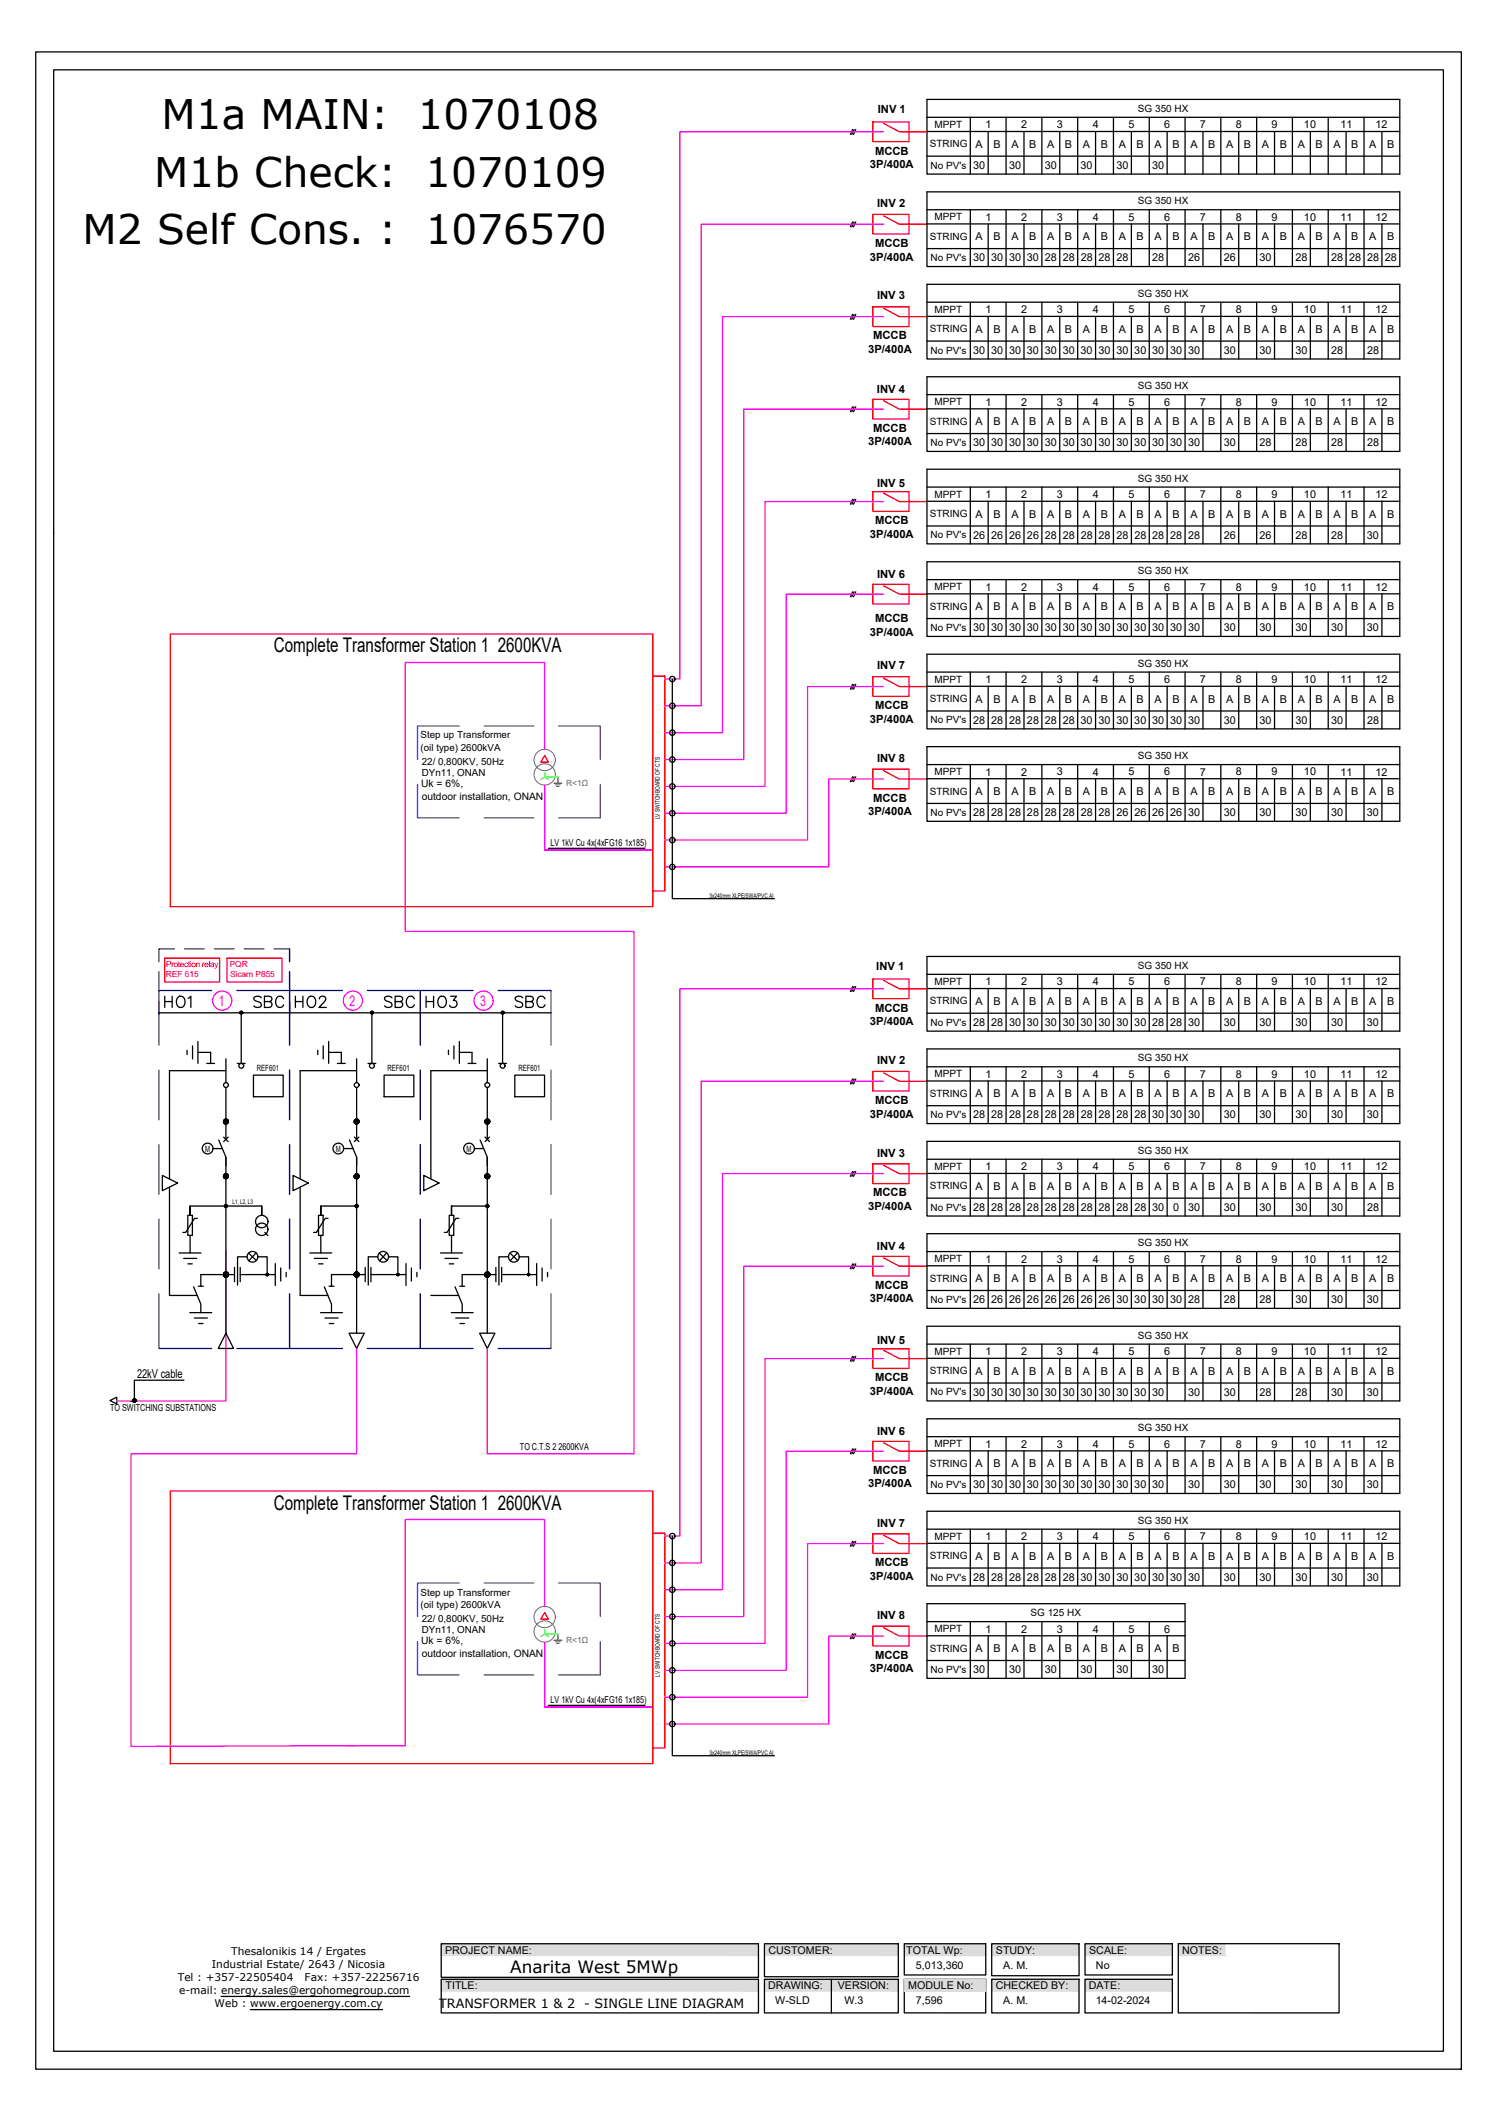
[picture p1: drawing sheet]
<svg xmlns="http://www.w3.org/2000/svg" width="297mm" height="420mm" viewBox="0 0 297 420" stroke-linecap="round" stroke-linejoin="round" font-family="sans-serif">
<defs><g id="words">
<g font-size="8.1">
<text x="32" y="25.7">M1a MAIN:</text>
<text x="82.8" y="25.7">1070108</text>
<text x="30.6" y="37">M1b Check:</text>
<text x="84.3" y="37">1070109</text>
<text x="16.3" y="48.3">M2 Self Cons. :</text>
<text x="84.4" y="48.3">1076570</text>
</g>
<g font-size="5.7" fill="#00f">
<text x="31.4" y="201.1">HO1</text>
<text x="57.5" y="201.1">HO2</text>
</g>
<g font-size="5.7">
<text x="49" y="201.1">SBC</text>
<text x="75.1" y="201.1">SBC</text>
<text x="83.3" y="201.1">HO3</text>
<text x="100.9" y="201.1">SBC</text>
</g>
<g font-size="4">
<text x="54.3" y="129.4">Complete Transformer Station 1 2600KVA</text>
<text x="54.3" y="299.3">Complete Transformer Station 1 2600KVA</text>
</g>
<text font-size="3.4" x="101.1" y="391.3">Anarita West 5MWp</text>
<g font-size="3" fill="#f0f">
<text x="43.4" y="199.5">1</text>
<text x="69.3" y="199.5">2</text>
<text x="95.2" y="199.5">3</text>
</g>
<g font-size="2.5">
<text x="87.1" y="398.1">TRANSFORMER 1 &amp; 2</text>
<text x="115.9" y="398.1">- SINGLE LINE DIAGRAM</text>
</g>
<text font-size="2.4" x="27.2" y="273.2">22kV cable</text>
<g font-size="2.2">
<text x="174" y="22.5">INV 1</text>
<text x="172.5" y="33.3">3P/400A</text>
<text x="173.5" y="30.6">MCCB</text>
<text x="173.9" y="41.1">INV 2</text>
<text x="172.5" y="51.7">3P/400A</text>
<text x="173.5" y="49">MCCB</text>
<text x="173.9" y="59.4">INV 3</text>
<text x="172.1" y="70">3P/400A</text>
<text x="173.1" y="67.3">MCCB</text>
<text x="173.9" y="78">INV 4</text>
<text x="172.1" y="88.3">3P/400A</text>
<text x="173.1" y="85.6">MCCB</text>
<text x="173.9" y="96.5">INV 5</text>
<text x="172.5" y="106.6">3P/400A</text>
<text x="173.5" y="104">MCCB</text>
<text x="173.9" y="114.7">INV 6</text>
<text x="173.5" y="123.4">MCCB</text>
<text x="172.5" y="126.1">3P/400A</text>
<text x="173.9" y="132.7">INV 7</text>
<text x="172.5" y="143.3">3P/400A</text>
<text x="173.5" y="140.6">MCCB</text>
<text x="173.9" y="151.1">INV 8</text>
<text x="172.1" y="161.7">3P/400A</text>
<text x="173.1" y="159">MCCB</text>
<text x="173.8" y="192.4">INV 1</text>
<text x="172.5" y="203.3">3P/400A</text>
<text x="173.5" y="200.6">MCCB</text>
<text x="173.9" y="211">INV 2</text>
<text x="172.5" y="221.6">3P/400A</text>
<text x="173.5" y="218.9">MCCB</text>
<text x="173.9" y="229.3">INV 3</text>
<text x="172.1" y="239.9">3P/400A</text>
<text x="173.1" y="237.2">MCCB</text>
<text x="173.9" y="247.9">INV 4</text>
<text x="173.5" y="255.6">MCCB</text>
<text x="172.5" y="258.3">3P/400A</text>
<text x="173.9" y="266.4">INV 5</text>
<text x="173.5" y="273.9">MCCB</text>
<text x="172.5" y="276.6">3P/400A</text>
<text x="173.9" y="284.6">INV 6</text>
<text x="173.1" y="292.2">MCCB</text>
<text x="172.1" y="294.9">3P/400A</text>
<text x="173.9" y="302.7">INV 7</text>
<text x="173.5" y="310.6">MCCB</text>
<text x="172.5" y="313.3">3P/400A</text>
<text x="173.9" y="321">INV 8</text>
<text x="173.5" y="328.9">MCCB</text>
<text x="172.5" y="331.6">3P/400A</text>
</g>
<g font-size="2.1">
<text x="193.5" y="29.3">A</text>
<text x="195.4" y="25.4">1</text>
<text x="197" y="29.3">B</text>
<text x="200.6" y="29.3">A</text>
<text x="202.5" y="25.4">2</text>
<text x="204.1" y="29.3">B</text>
<text x="207.7" y="29.3">A</text>
<text x="209.5" y="25.4">3</text>
<text x="211.2" y="29.3">B</text>
<text x="214.7" y="29.3">A</text>
<text x="216.7" y="25.4">4</text>
<text x="218.3" y="29.3">B</text>
<text x="221.8" y="29.3">A</text>
<text x="223.7" y="25.4">5</text>
<text x="225.4" y="29.3">B</text>
<text x="228.9" y="29.3">A</text>
<text x="230.9" y="25.4">6</text>
<text x="232.5" y="29.3">B</text>
<text x="236" y="29.3">A</text>
<text x="237.9" y="25.4">7</text>
<text x="239.6" y="29.3">B</text>
<text x="243.1" y="29.3">A</text>
<text x="245" y="25.4">8</text>
<text x="246.7" y="29.3">B</text>
<text x="250.2" y="29.3">A</text>
<text x="252.1" y="25.4">9</text>
<text x="253.8" y="29.3">B</text>
<text x="257.3" y="29.3">A</text>
<text x="258.6" y="25.4">10</text>
<text x="260.9" y="29.3">B</text>
<text x="264.4" y="29.3">A</text>
<text x="265.8" y="25.4">11</text>
<text x="268" y="29.3">B</text>
<text x="271.5" y="29.3">A</text>
<text x="272.8" y="25.4">12</text>
<text x="275.1" y="29.3">B</text>
<text x="193" y="33.5">30</text>
<text x="200.1" y="33.5">30</text>
<text x="207.2" y="33.5">30</text>
<text x="214.3" y="33.5">30</text>
<text x="221.4" y="33.5">30</text>
<text x="228.5" y="33.5">30</text>
<text x="193.5" y="47.6">A</text>
<text x="195.4" y="43.8">1</text>
<text x="197" y="47.6">B</text>
<text x="200.6" y="47.6">A</text>
<text x="202.5" y="43.8">2</text>
<text x="204.1" y="47.6">B</text>
<text x="207.7" y="47.6">A</text>
<text x="209.5" y="43.8">3</text>
<text x="211.2" y="47.6">B</text>
<text x="214.7" y="47.6">A</text>
<text x="216.7" y="43.8">4</text>
<text x="218.3" y="47.6">B</text>
<text x="221.8" y="47.6">A</text>
<text x="223.7" y="43.7">5</text>
<text x="225.4" y="47.6">B</text>
<text x="228.9" y="47.6">A</text>
<text x="230.9" y="43.8">6</text>
<text x="232.5" y="47.6">B</text>
<text x="236" y="47.6">A</text>
<text x="237.9" y="43.8">7</text>
<text x="239.6" y="47.6">B</text>
<text x="243.1" y="47.6">A</text>
<text x="245" y="43.8">8</text>
<text x="246.7" y="47.6">B</text>
<text x="250.2" y="47.6">A</text>
<text x="252.1" y="43.8">9</text>
<text x="253.8" y="47.6">B</text>
<text x="257.3" y="47.6">A</text>
<text x="258.6" y="43.8">10</text>
<text x="260.9" y="47.6">B</text>
<text x="264.4" y="47.6">A</text>
<text x="265.8" y="43.8">11</text>
<text x="268" y="47.6">B</text>
<text x="271.5" y="47.6">A</text>
<text x="272.8" y="43.8">12</text>
<text x="275.1" y="47.6">B</text>
<text x="193" y="51.8">30</text>
<text x="196.5" y="51.8">30</text>
<text x="200.1" y="51.8">30</text>
<text x="203.6" y="51.8">30</text>
<text x="207.2" y="51.8">28</text>
<text x="210.7" y="51.8">28</text>
<text x="214.3" y="51.8">28</text>
<text x="217.8" y="51.8">28</text>
<text x="221.4" y="51.8">28</text>
<text x="228.5" y="51.8">28</text>
<text x="235.6" y="51.8">26</text>
<text x="242.7" y="51.8">26</text>
<text x="249.8" y="51.8">30</text>
<text x="256.9" y="51.8">28</text>
<text x="264" y="51.8">28</text>
<text x="267.5" y="51.8">28</text>
<text x="271.1" y="51.8">28</text>
<text x="274.6" y="51.8">28</text>
<text x="193.5" y="66">A</text>
<text x="195.4" y="62.1">1</text>
<text x="197" y="66">B</text>
<text x="200.6" y="66">A</text>
<text x="202.5" y="62.1">2</text>
<text x="204.1" y="66">B</text>
<text x="207.7" y="66">A</text>
<text x="209.5" y="62.1">3</text>
<text x="211.2" y="66">B</text>
<text x="214.7" y="66">A</text>
<text x="216.7" y="62.1">4</text>
<text x="218.3" y="66">B</text>
<text x="221.8" y="66">A</text>
<text x="223.7" y="62.1">5</text>
<text x="225.4" y="66">B</text>
<text x="228.9" y="66">A</text>
<text x="230.9" y="62.1">6</text>
<text x="232.5" y="66">B</text>
<text x="236" y="66">A</text>
<text x="237.9" y="62.1">7</text>
<text x="239.6" y="66">B</text>
<text x="243.1" y="66">A</text>
<text x="245" y="62.1">8</text>
<text x="246.7" y="66">B</text>
<text x="250.2" y="66">A</text>
<text x="252.1" y="62.1">9</text>
<text x="253.8" y="66">B</text>
<text x="257.3" y="66">A</text>
<text x="258.6" y="62.1">10</text>
<text x="260.9" y="66">B</text>
<text x="264.4" y="66">A</text>
<text x="265.8" y="62.1">11</text>
<text x="268" y="66">B</text>
<text x="271.5" y="66">A</text>
<text x="272.8" y="62.1">12</text>
<text x="275.1" y="66">B</text>
<text x="193" y="70.2">30</text>
<text x="196.5" y="70.2">30</text>
<text x="200.1" y="70.2">30</text>
<text x="203.6" y="70.2">30</text>
<text x="207.2" y="70.2">30</text>
<text x="210.7" y="70.2">30</text>
<text x="214.3" y="70.2">30</text>
<text x="217.8" y="70.2">30</text>
<text x="221.4" y="70.2">30</text>
<text x="224.9" y="70.2">30</text>
<text x="228.5" y="70.2">30</text>
<text x="232" y="70.2">30</text>
<text x="235.6" y="70.2">30</text>
<text x="242.7" y="70.2">30</text>
<text x="249.8" y="70.2">30</text>
<text x="256.9" y="70.2">30</text>
<text x="264" y="70.2">28</text>
<text x="271.1" y="70.2">28</text>
<text x="195.4" y="80.4">1</text>
<text x="202.5" y="80.4">2</text>
<text x="209.5" y="80.4">3</text>
<text x="216.7" y="80.4">4</text>
<text x="223.7" y="80.4">5</text>
<text x="230.9" y="80.4">6</text>
<text x="237.9" y="80.4">7</text>
<text x="245" y="80.4">8</text>
<text x="252.1" y="80.4">9</text>
<text x="258.6" y="80.4">10</text>
<text x="265.8" y="80.4">11</text>
<text x="272.8" y="80.4">12</text>
<text x="193" y="88.5">30</text>
<text x="193.5" y="84.3">A</text>
<text x="196.5" y="88.5">30</text>
<text x="197" y="84.3">B</text>
<text x="200.1" y="88.5">30</text>
<text x="200.6" y="84.3">A</text>
<text x="203.6" y="88.5">30</text>
<text x="204.1" y="84.3">B</text>
<text x="207.2" y="88.5">30</text>
<text x="207.7" y="84.3">A</text>
<text x="210.7" y="88.5">30</text>
<text x="211.2" y="84.3">B</text>
<text x="214.3" y="88.5">30</text>
<text x="214.7" y="84.3">A</text>
<text x="217.8" y="88.5">30</text>
<text x="218.3" y="84.3">B</text>
<text x="221.4" y="88.5">30</text>
<text x="221.8" y="84.3">A</text>
<text x="224.9" y="88.5">30</text>
<text x="225.4" y="84.3">B</text>
<text x="228.5" y="88.5">30</text>
<text x="228.9" y="84.3">A</text>
<text x="232" y="88.5">30</text>
<text x="232.5" y="84.3">B</text>
<text x="235.6" y="88.5">30</text>
<text x="236" y="84.3">A</text>
<text x="239.6" y="84.3">B</text>
<text x="242.7" y="88.5">30</text>
<text x="243.1" y="84.3">A</text>
<text x="246.7" y="84.3">B</text>
<text x="249.8" y="88.5">28</text>
<text x="250.2" y="84.3">A</text>
<text x="253.8" y="84.3">B</text>
<text x="256.9" y="88.5">28</text>
<text x="257.3" y="84.3">A</text>
<text x="260.9" y="84.3">B</text>
<text x="264" y="88.5">28</text>
<text x="264.4" y="84.3">A</text>
<text x="268" y="84.3">B</text>
<text x="271.1" y="88.5">28</text>
<text x="271.5" y="84.3">A</text>
<text x="275.1" y="84.3">B</text>
<text x="195.4" y="98.8">1</text>
<text x="202.5" y="98.8">2</text>
<text x="209.5" y="98.7">3</text>
<text x="216.7" y="98.8">4</text>
<text x="223.7" y="98.7">5</text>
<text x="230.9" y="98.7">6</text>
<text x="237.9" y="98.8">7</text>
<text x="245" y="98.7">8</text>
<text x="252.1" y="98.7">9</text>
<text x="258.6" y="98.7">10</text>
<text x="265.8" y="98.8">11</text>
<text x="272.8" y="98.8">12</text>
<text x="193" y="106.8">26</text>
<text x="193.5" y="102.6">A</text>
<text x="196.6" y="106.8">26</text>
<text x="197" y="102.6">B</text>
<text x="200.1" y="106.8">26</text>
<text x="200.6" y="102.6">A</text>
<text x="203.6" y="106.8">26</text>
<text x="204.1" y="102.6">B</text>
<text x="207.2" y="106.8">28</text>
<text x="207.7" y="102.6">A</text>
<text x="210.7" y="106.8">28</text>
<text x="211.2" y="102.6">B</text>
<text x="214.3" y="106.8">28</text>
<text x="214.7" y="102.6">A</text>
<text x="217.8" y="106.8">28</text>
<text x="218.3" y="102.6">B</text>
<text x="221.4" y="106.8">28</text>
<text x="221.8" y="102.6">A</text>
<text x="224.9" y="106.8">28</text>
<text x="225.4" y="102.6">B</text>
<text x="228.5" y="106.8">28</text>
<text x="228.9" y="102.6">A</text>
<text x="232" y="106.8">28</text>
<text x="232.5" y="102.6">B</text>
<text x="235.6" y="106.8">28</text>
<text x="236" y="102.6">A</text>
<text x="239.6" y="102.6">B</text>
<text x="242.7" y="106.8">26</text>
<text x="243.1" y="102.6">A</text>
<text x="246.7" y="102.6">B</text>
<text x="249.8" y="106.8">26</text>
<text x="250.2" y="102.6">A</text>
<text x="253.8" y="102.6">B</text>
<text x="256.9" y="106.8">28</text>
<text x="257.3" y="102.6">A</text>
<text x="260.9" y="102.6">B</text>
<text x="264" y="106.8">28</text>
<text x="264.4" y="102.6">A</text>
<text x="268" y="102.6">B</text>
<text x="271.1" y="106.8">30</text>
<text x="271.5" y="102.6">A</text>
<text x="275.1" y="102.6">B</text>
<text x="195.4" y="117.1">1</text>
<text x="202.5" y="117.1">2</text>
<text x="209.5" y="117.1">3</text>
<text x="216.7" y="117.1">4</text>
<text x="223.7" y="117.1">5</text>
<text x="230.9" y="117.1">6</text>
<text x="237.9" y="117.1">7</text>
<text x="245" y="117.1">8</text>
<text x="252.1" y="117.1">9</text>
<text x="258.6" y="117.1">10</text>
<text x="265.8" y="117.1">11</text>
<text x="272.8" y="117.1">12</text>
<text x="193" y="125.2">30</text>
<text x="193.5" y="121">A</text>
<text x="196.5" y="125.2">30</text>
<text x="197" y="121">B</text>
<text x="200.1" y="125.2">30</text>
<text x="200.6" y="121">A</text>
<text x="203.6" y="125.2">30</text>
<text x="204.1" y="121">B</text>
<text x="207.2" y="125.2">30</text>
<text x="207.7" y="121">A</text>
<text x="210.7" y="125.2">30</text>
<text x="211.2" y="121">B</text>
<text x="214.3" y="125.2">30</text>
<text x="214.7" y="121">A</text>
<text x="217.8" y="125.2">30</text>
<text x="218.3" y="121">B</text>
<text x="221.4" y="125.2">30</text>
<text x="221.8" y="121">A</text>
<text x="224.9" y="125.2">30</text>
<text x="225.4" y="121">B</text>
<text x="228.5" y="125.2">30</text>
<text x="228.9" y="121">A</text>
<text x="232" y="125.2">30</text>
<text x="232.5" y="121">B</text>
<text x="235.6" y="125.2">30</text>
<text x="236" y="121">A</text>
<text x="239.6" y="121">B</text>
<text x="242.7" y="125.2">30</text>
<text x="243.1" y="121">A</text>
<text x="246.7" y="121">B</text>
<text x="249.8" y="125.2">30</text>
<text x="250.2" y="121">A</text>
<text x="253.8" y="121">B</text>
<text x="256.9" y="125.2">30</text>
<text x="257.3" y="121">A</text>
<text x="260.9" y="121">B</text>
<text x="264" y="125.2">30</text>
<text x="264.4" y="121">A</text>
<text x="268" y="121">B</text>
<text x="271.1" y="125.2">30</text>
<text x="271.5" y="121">A</text>
<text x="275.1" y="121">B</text>
<text x="195.4" y="135.4">1</text>
<text x="202.5" y="135.4">2</text>
<text x="209.5" y="135.4">3</text>
<text x="216.7" y="135.4">4</text>
<text x="223.7" y="135.4">5</text>
<text x="230.9" y="135.4">6</text>
<text x="237.9" y="135.4">7</text>
<text x="245" y="135.4">8</text>
<text x="252.1" y="135.4">9</text>
<text x="258.6" y="135.4">10</text>
<text x="265.8" y="135.4">11</text>
<text x="272.8" y="135.4">12</text>
<text x="193" y="143.5">28</text>
<text x="193.5" y="139.3">A</text>
<text x="196.5" y="143.5">28</text>
<text x="197" y="139.3">B</text>
<text x="200.1" y="143.5">28</text>
<text x="200.6" y="139.3">A</text>
<text x="203.6" y="143.5">28</text>
<text x="204.1" y="139.3">B</text>
<text x="207.2" y="143.5">28</text>
<text x="207.7" y="139.3">A</text>
<text x="210.7" y="143.5">28</text>
<text x="211.2" y="139.3">B</text>
<text x="214.3" y="143.5">30</text>
<text x="214.7" y="139.3">A</text>
<text x="217.8" y="143.5">30</text>
<text x="218.3" y="139.3">B</text>
<text x="221.4" y="143.5">30</text>
<text x="221.8" y="139.3">A</text>
<text x="224.9" y="143.5">30</text>
<text x="225.4" y="139.3">B</text>
<text x="228.5" y="143.5">30</text>
<text x="228.9" y="139.3">A</text>
<text x="232" y="143.5">30</text>
<text x="232.5" y="139.3">B</text>
<text x="235.6" y="143.5">30</text>
<text x="236" y="139.3">A</text>
<text x="239.6" y="139.3">B</text>
<text x="242.7" y="143.5">30</text>
<text x="243.1" y="139.3">A</text>
<text x="246.7" y="139.3">B</text>
<text x="249.8" y="143.5">30</text>
<text x="250.2" y="139.3">A</text>
<text x="253.8" y="139.3">B</text>
<text x="256.9" y="143.5">30</text>
<text x="257.3" y="139.3">A</text>
<text x="260.9" y="139.3">B</text>
<text x="264" y="143.5">30</text>
<text x="264.4" y="139.3">A</text>
<text x="268" y="139.3">B</text>
<text x="271.1" y="143.5">28</text>
<text x="271.5" y="139.3">A</text>
<text x="275.1" y="139.3">B</text>
<text x="195.4" y="153.8">1</text>
<text x="202.5" y="153.8">2</text>
<text x="209.5" y="153.8">3</text>
<text x="216.7" y="153.8">4</text>
<text x="223.7" y="153.8">5</text>
<text x="230.9" y="153.8">6</text>
<text x="237.9" y="153.8">7</text>
<text x="245" y="153.8">8</text>
<text x="252.1" y="153.8">9</text>
<text x="258.6" y="153.8">10</text>
<text x="265.8" y="153.8">11</text>
<text x="272.8" y="153.8">12</text>
<text x="193" y="161.8">28</text>
<text x="193.5" y="157.6">A</text>
<text x="196.5" y="161.8">28</text>
<text x="197" y="157.6">B</text>
<text x="200.1" y="161.8">28</text>
<text x="200.6" y="157.6">A</text>
<text x="203.6" y="161.8">28</text>
<text x="204.1" y="157.6">B</text>
<text x="207.2" y="161.8">28</text>
<text x="207.7" y="157.6">A</text>
<text x="210.7" y="161.8">28</text>
<text x="211.2" y="157.6">B</text>
<text x="214.3" y="161.8">28</text>
<text x="214.7" y="157.6">A</text>
<text x="217.8" y="161.8">28</text>
<text x="218.3" y="157.6">B</text>
<text x="221.4" y="161.8">26</text>
<text x="221.8" y="157.6">A</text>
<text x="224.9" y="161.8">26</text>
<text x="225.4" y="157.6">B</text>
<text x="228.5" y="161.8">26</text>
<text x="228.9" y="157.6">A</text>
<text x="232" y="161.8">26</text>
<text x="232.5" y="157.6">B</text>
<text x="235.6" y="161.8">30</text>
<text x="236" y="157.6">A</text>
<text x="239.6" y="157.6">B</text>
<text x="242.7" y="161.8">30</text>
<text x="243.1" y="157.6">A</text>
<text x="246.7" y="157.6">B</text>
<text x="249.8" y="161.8">30</text>
<text x="250.2" y="157.6">A</text>
<text x="253.8" y="157.6">B</text>
<text x="256.9" y="161.8">30</text>
<text x="257.3" y="157.6">A</text>
<text x="260.9" y="157.6">B</text>
<text x="264" y="161.8">30</text>
<text x="264.4" y="157.6">A</text>
<text x="268" y="157.6">B</text>
<text x="271.1" y="161.8">30</text>
<text x="271.5" y="157.6">A</text>
<text x="275.1" y="157.6">B</text>
<text x="195.4" y="195.4">1</text>
<text x="202.5" y="195.4">2</text>
<text x="209.5" y="195.4">3</text>
<text x="216.7" y="195.4">4</text>
<text x="223.7" y="195.4">5</text>
<text x="230.9" y="195.4">6</text>
<text x="237.9" y="195.4">7</text>
<text x="245" y="195.4">8</text>
<text x="252.1" y="195.4">9</text>
<text x="258.6" y="195.4">10</text>
<text x="265.8" y="195.4">11</text>
<text x="272.8" y="195.4">12</text>
<text x="193" y="203.4">28</text>
<text x="193.5" y="199.2">A</text>
<text x="196.5" y="203.4">28</text>
<text x="197" y="199.2">B</text>
<text x="200.1" y="203.4">30</text>
<text x="200.6" y="199.2">A</text>
<text x="203.6" y="203.4">30</text>
<text x="204.1" y="199.2">B</text>
<text x="207.2" y="203.4">30</text>
<text x="207.7" y="199.2">A</text>
<text x="210.7" y="203.4">30</text>
<text x="211.2" y="199.2">B</text>
<text x="214.3" y="203.4">30</text>
<text x="214.7" y="199.2">A</text>
<text x="217.8" y="203.4">30</text>
<text x="218.3" y="199.2">B</text>
<text x="221.4" y="203.4">30</text>
<text x="221.8" y="199.2">A</text>
<text x="224.9" y="203.4">30</text>
<text x="225.4" y="199.2">B</text>
<text x="228.5" y="203.4">28</text>
<text x="228.9" y="199.2">A</text>
<text x="232" y="203.4">28</text>
<text x="232.5" y="199.2">B</text>
<text x="235.6" y="203.4">30</text>
<text x="236" y="199.2">A</text>
<text x="239.6" y="199.2">B</text>
<text x="242.7" y="203.4">30</text>
<text x="243.1" y="199.2">A</text>
<text x="246.7" y="199.2">B</text>
<text x="249.8" y="203.4">30</text>
<text x="250.2" y="199.2">A</text>
<text x="253.8" y="199.2">B</text>
<text x="256.9" y="203.4">30</text>
<text x="257.3" y="199.2">A</text>
<text x="260.9" y="199.2">B</text>
<text x="264" y="203.4">30</text>
<text x="264.4" y="199.2">A</text>
<text x="268" y="199.2">B</text>
<text x="271.1" y="203.4">30</text>
<text x="271.5" y="199.2">A</text>
<text x="275.1" y="199.2">B</text>
<text x="195.4" y="213.7">1</text>
<text x="202.5" y="213.7">2</text>
<text x="209.5" y="213.7">3</text>
<text x="216.7" y="213.7">4</text>
<text x="223.7" y="213.7">5</text>
<text x="230.9" y="213.7">6</text>
<text x="237.9" y="213.7">7</text>
<text x="245" y="213.7">8</text>
<text x="252.1" y="213.7">9</text>
<text x="258.6" y="213.7">10</text>
<text x="265.8" y="213.7">11</text>
<text x="272.8" y="213.7">12</text>
<text x="193" y="221.8">28</text>
<text x="193.5" y="217.6">A</text>
<text x="196.5" y="221.8">28</text>
<text x="197" y="217.6">B</text>
<text x="200.1" y="221.8">28</text>
<text x="200.6" y="217.6">A</text>
<text x="203.6" y="221.8">28</text>
<text x="204.1" y="217.6">B</text>
<text x="207.2" y="221.8">28</text>
<text x="207.7" y="217.6">A</text>
<text x="210.7" y="221.8">28</text>
<text x="211.2" y="217.6">B</text>
<text x="214.3" y="221.8">28</text>
<text x="214.7" y="217.6">A</text>
<text x="217.8" y="221.8">28</text>
<text x="218.3" y="217.6">B</text>
<text x="221.4" y="221.8">28</text>
<text x="221.8" y="217.6">A</text>
<text x="224.9" y="221.8">28</text>
<text x="225.4" y="217.6">B</text>
<text x="228.5" y="221.8">30</text>
<text x="228.9" y="217.6">A</text>
<text x="232" y="221.8">30</text>
<text x="232.5" y="217.6">B</text>
<text x="235.6" y="221.8">30</text>
<text x="236" y="217.6">A</text>
<text x="239.6" y="217.6">B</text>
<text x="242.7" y="221.8">30</text>
<text x="243.1" y="217.6">A</text>
<text x="246.7" y="217.6">B</text>
<text x="249.8" y="221.8">30</text>
<text x="250.2" y="217.6">A</text>
<text x="253.8" y="217.6">B</text>
<text x="256.9" y="221.8">30</text>
<text x="257.3" y="217.6">A</text>
<text x="260.9" y="217.6">B</text>
<text x="264" y="221.8">30</text>
<text x="264.4" y="217.6">A</text>
<text x="268" y="217.6">B</text>
<text x="271.1" y="221.8">30</text>
<text x="271.5" y="217.6">A</text>
<text x="275.1" y="217.6">B</text>
<text x="195.4" y="232">1</text>
<text x="202.5" y="232">2</text>
<text x="209.5" y="232">3</text>
<text x="216.7" y="232">4</text>
<text x="223.7" y="232">5</text>
<text x="230.9" y="232">6</text>
<text x="237.9" y="232">7</text>
<text x="245" y="232">8</text>
<text x="252.1" y="232">9</text>
<text x="258.6" y="232">10</text>
<text x="265.8" y="232">11</text>
<text x="272.8" y="232">12</text>
<text x="193.5" y="235.9">A</text>
<text x="197" y="235.9">B</text>
<text x="200.6" y="235.9">A</text>
<text x="204.1" y="235.9">B</text>
<text x="207.7" y="235.9">A</text>
<text x="211.2" y="235.9">B</text>
<text x="214.7" y="235.9">A</text>
<text x="218.3" y="235.9">B</text>
<text x="221.8" y="235.9">A</text>
<text x="225.4" y="235.9">B</text>
<text x="228.9" y="235.9">A</text>
<text x="232.5" y="235.9">B</text>
<text x="236" y="235.9">A</text>
<text x="239.6" y="235.9">B</text>
<text x="243.1" y="235.9">A</text>
<text x="246.7" y="235.9">B</text>
<text x="250.2" y="235.9">A</text>
<text x="253.8" y="235.9">B</text>
<text x="257.3" y="235.9">A</text>
<text x="260.9" y="235.9">B</text>
<text x="264.4" y="235.9">A</text>
<text x="268" y="235.9">B</text>
<text x="271.5" y="235.9">A</text>
<text x="275.1" y="235.9">B</text>
<text x="193" y="240.1">28</text>
<text x="196.5" y="240.1">28</text>
<text x="200.1" y="240.1">28</text>
<text x="203.6" y="240.1">28</text>
<text x="207.2" y="240.1">28</text>
<text x="210.7" y="240.1">28</text>
<text x="214.3" y="240.1">28</text>
<text x="217.8" y="240.1">28</text>
<text x="221.4" y="240.1">28</text>
<text x="224.9" y="240.1">28</text>
<text x="228.5" y="240.1">30</text>
<text x="232.6" y="240.1">0</text>
<text x="235.6" y="240.1">30</text>
<text x="242.7" y="240.1">30</text>
<text x="249.8" y="240.1">30</text>
<text x="256.9" y="240.1">30</text>
<text x="264" y="240.1">30</text>
<text x="271.1" y="240.1">28</text>
<text x="195.4" y="250.3">1</text>
<text x="202.5" y="250.3">2</text>
<text x="209.5" y="250.3">3</text>
<text x="216.7" y="250.3">4</text>
<text x="223.7" y="250.3">5</text>
<text x="230.9" y="250.3">6</text>
<text x="237.9" y="250.3">7</text>
<text x="245" y="250.3">8</text>
<text x="252.1" y="250.3">9</text>
<text x="258.6" y="250.3">10</text>
<text x="265.8" y="250.3">11</text>
<text x="272.8" y="250.3">12</text>
<text x="193.5" y="254.2">A</text>
<text x="197" y="254.2">B</text>
<text x="200.6" y="254.2">A</text>
<text x="204.1" y="254.2">B</text>
<text x="207.7" y="254.2">A</text>
<text x="211.2" y="254.2">B</text>
<text x="214.7" y="254.2">A</text>
<text x="218.3" y="254.2">B</text>
<text x="221.8" y="254.2">A</text>
<text x="225.4" y="254.2">B</text>
<text x="228.9" y="254.2">A</text>
<text x="232.5" y="254.2">B</text>
<text x="236" y="254.2">A</text>
<text x="239.6" y="254.2">B</text>
<text x="243.1" y="254.2">A</text>
<text x="246.7" y="254.2">B</text>
<text x="250.2" y="254.2">A</text>
<text x="253.8" y="254.2">B</text>
<text x="257.3" y="254.2">A</text>
<text x="260.9" y="254.2">B</text>
<text x="264.4" y="254.2">A</text>
<text x="268" y="254.2">B</text>
<text x="271.5" y="254.2">A</text>
<text x="275.1" y="254.2">B</text>
<text x="193" y="258.4">26</text>
<text x="196.6" y="258.4">26</text>
<text x="200.1" y="258.4">26</text>
<text x="203.6" y="258.4">26</text>
<text x="207.2" y="258.4">26</text>
<text x="210.7" y="258.4">26</text>
<text x="214.3" y="258.4">26</text>
<text x="217.8" y="258.4">26</text>
<text x="221.4" y="258.4">30</text>
<text x="224.9" y="258.4">30</text>
<text x="228.5" y="258.4">30</text>
<text x="232" y="258.4">30</text>
<text x="235.6" y="258.4">28</text>
<text x="242.7" y="258.4">28</text>
<text x="249.8" y="258.4">28</text>
<text x="256.9" y="258.4">30</text>
<text x="264" y="258.4">30</text>
<text x="271.1" y="258.4">30</text>
<text x="195.4" y="268.7">1</text>
<text x="202.5" y="268.7">2</text>
<text x="209.5" y="268.7">3</text>
<text x="216.7" y="268.7">4</text>
<text x="223.7" y="268.7">5</text>
<text x="230.9" y="268.7">6</text>
<text x="237.9" y="268.7">7</text>
<text x="245" y="268.7">8</text>
<text x="252.1" y="268.7">9</text>
<text x="258.6" y="268.7">10</text>
<text x="265.8" y="268.7">11</text>
<text x="272.8" y="268.7">12</text>
<text x="193.5" y="272.5">A</text>
<text x="197" y="272.5">B</text>
<text x="200.6" y="272.5">A</text>
<text x="204.1" y="272.5">B</text>
<text x="207.7" y="272.5">A</text>
<text x="211.2" y="272.5">B</text>
<text x="214.7" y="272.5">A</text>
<text x="218.3" y="272.5">B</text>
<text x="221.8" y="272.5">A</text>
<text x="225.4" y="272.5">B</text>
<text x="228.9" y="272.5">A</text>
<text x="232.5" y="272.5">B</text>
<text x="236" y="272.5">A</text>
<text x="239.6" y="272.5">B</text>
<text x="243.1" y="272.5">A</text>
<text x="246.7" y="272.5">B</text>
<text x="250.2" y="272.5">A</text>
<text x="253.8" y="272.5">B</text>
<text x="257.3" y="272.5">A</text>
<text x="260.9" y="272.5">B</text>
<text x="264.4" y="272.5">A</text>
<text x="268" y="272.5">B</text>
<text x="271.5" y="272.5">A</text>
<text x="275.1" y="272.5">B</text>
<text x="193" y="276.8">30</text>
<text x="196.5" y="276.8">30</text>
<text x="200.1" y="276.8">30</text>
<text x="203.6" y="276.8">30</text>
<text x="207.2" y="276.8">30</text>
<text x="210.7" y="276.8">30</text>
<text x="214.3" y="276.8">30</text>
<text x="217.8" y="276.8">30</text>
<text x="221.4" y="276.8">30</text>
<text x="224.9" y="276.8">30</text>
<text x="228.5" y="276.8">30</text>
<text x="235.6" y="276.8">30</text>
<text x="242.7" y="276.8">30</text>
<text x="249.8" y="276.8">28</text>
<text x="256.9" y="276.8">28</text>
<text x="264" y="276.8">30</text>
<text x="271.1" y="276.8">30</text>
<text x="195.4" y="287">1</text>
<text x="202.5" y="287">2</text>
<text x="209.5" y="287">3</text>
<text x="216.7" y="287">4</text>
<text x="223.7" y="287">5</text>
<text x="230.9" y="287">6</text>
<text x="237.9" y="287">7</text>
<text x="245" y="287">8</text>
<text x="252.1" y="287">9</text>
<text x="258.6" y="287">10</text>
<text x="265.8" y="287">11</text>
<text x="272.8" y="287">12</text>
<text x="193.5" y="290.9">A</text>
<text x="197" y="290.9">B</text>
<text x="200.6" y="290.9">A</text>
<text x="204.1" y="290.9">B</text>
<text x="207.7" y="290.9">A</text>
<text x="211.2" y="290.9">B</text>
<text x="214.7" y="290.9">A</text>
<text x="218.3" y="290.9">B</text>
<text x="221.8" y="290.9">A</text>
<text x="225.4" y="290.9">B</text>
<text x="228.9" y="290.9">A</text>
<text x="232.5" y="290.9">B</text>
<text x="236" y="290.9">A</text>
<text x="239.6" y="290.9">B</text>
<text x="243.1" y="290.9">A</text>
<text x="246.7" y="290.9">B</text>
<text x="250.2" y="290.9">A</text>
<text x="253.8" y="290.9">B</text>
<text x="257.3" y="290.9">A</text>
<text x="260.9" y="290.9">B</text>
<text x="264.4" y="290.9">A</text>
<text x="268" y="290.9">B</text>
<text x="271.5" y="290.9">A</text>
<text x="275.1" y="290.9">B</text>
<text x="193" y="295.1">30</text>
<text x="196.5" y="295.1">30</text>
<text x="200.1" y="295.1">30</text>
<text x="203.6" y="295.1">30</text>
<text x="207.2" y="295.1">30</text>
<text x="210.7" y="295.1">30</text>
<text x="214.3" y="295.1">30</text>
<text x="217.8" y="295.1">30</text>
<text x="221.4" y="295.1">30</text>
<text x="224.9" y="295.1">30</text>
<text x="228.5" y="295.1">30</text>
<text x="235.6" y="295.1">30</text>
<text x="242.7" y="295.1">30</text>
<text x="249.8" y="295.1">30</text>
<text x="256.9" y="295.1">30</text>
<text x="264" y="295.1">30</text>
<text x="271.1" y="295.1">30</text>
<text x="195.4" y="305.4">1</text>
<text x="202.5" y="305.4">2</text>
<text x="209.5" y="305.4">3</text>
<text x="216.7" y="305.4">4</text>
<text x="223.7" y="305.4">5</text>
<text x="230.9" y="305.4">6</text>
<text x="237.9" y="305.4">7</text>
<text x="245" y="305.4">8</text>
<text x="252.1" y="305.4">9</text>
<text x="258.6" y="305.4">10</text>
<text x="265.8" y="305.4">11</text>
<text x="272.8" y="305.4">12</text>
<text x="193.5" y="309.2">A</text>
<text x="197" y="309.2">B</text>
<text x="200.6" y="309.2">A</text>
<text x="204.1" y="309.2">B</text>
<text x="207.7" y="309.2">A</text>
<text x="211.2" y="309.2">B</text>
<text x="214.7" y="309.2">A</text>
<text x="218.3" y="309.2">B</text>
<text x="221.8" y="309.2">A</text>
<text x="225.4" y="309.2">B</text>
<text x="228.9" y="309.2">A</text>
<text x="232.5" y="309.2">B</text>
<text x="236" y="309.2">A</text>
<text x="239.6" y="309.2">B</text>
<text x="243.1" y="309.2">A</text>
<text x="246.7" y="309.2">B</text>
<text x="250.2" y="309.2">A</text>
<text x="253.8" y="309.2">B</text>
<text x="257.3" y="309.2">A</text>
<text x="260.9" y="309.2">B</text>
<text x="264.4" y="309.2">A</text>
<text x="268" y="309.2">B</text>
<text x="271.5" y="309.2">A</text>
<text x="275.1" y="309.2">B</text>
<text x="193" y="313.4">28</text>
<text x="196.5" y="313.4">28</text>
<text x="200.1" y="313.4">28</text>
<text x="203.6" y="313.4">28</text>
<text x="207.2" y="313.4">28</text>
<text x="210.7" y="313.4">28</text>
<text x="214.3" y="313.4">30</text>
<text x="217.8" y="313.4">30</text>
<text x="221.4" y="313.4">30</text>
<text x="224.9" y="313.4">30</text>
<text x="228.5" y="313.4">30</text>
<text x="232" y="313.4">30</text>
<text x="235.6" y="313.4">30</text>
<text x="242.7" y="313.4">30</text>
<text x="249.8" y="313.4">30</text>
<text x="256.9" y="313.4">30</text>
<text x="264" y="313.4">30</text>
<text x="271.1" y="313.4">30</text>
<text x="195.4" y="323.7">1</text>
<text x="202.5" y="323.7">2</text>
<text x="209.5" y="323.7">3</text>
<text x="216.7" y="323.7">4</text>
<text x="223.7" y="323.7">5</text>
<text x="230.9" y="323.7">6</text>
<text x="193.5" y="327.6">A</text>
<text x="197" y="327.6">B</text>
<text x="200.6" y="327.6">A</text>
<text x="204.1" y="327.6">B</text>
<text x="207.7" y="327.6">A</text>
<text x="211.2" y="327.6">B</text>
<text x="214.7" y="327.6">A</text>
<text x="218.3" y="327.6">B</text>
<text x="221.8" y="327.6">A</text>
<text x="225.4" y="327.6">B</text>
<text x="228.9" y="327.6">A</text>
<text x="232.5" y="327.6">B</text>
<text x="193" y="331.8">30</text>
<text x="200.1" y="331.8">30</text>
<text x="207.2" y="331.8">30</text>
<text x="214.3" y="331.8">30</text>
<text x="221.4" y="331.8">30</text>
<text x="228.5" y="331.8">30</text>
<text x="45.8" y="387.6">Thesalonikis 14 / Ergates</text>
<text x="88.2" y="387.4">PROJECT NAME:</text>
<text x="152.4" y="387.4">CUSTOMER:</text>
<text x="179.7" y="387.4">TOTAL Wp:</text>
<text x="197.5" y="387.4">STUDY:</text>
<text x="216" y="387.4">SCALE:</text>
<text x="234.4" y="387.4">NOTES:</text>
<text x="35.3" y="392.8">Tel : +357-22505404</text>
<text x="35.5" y="395.4">e-mail: energy.sales@ergohomegroup.com</text>
<text x="42" y="390.2">Industrial Estate/ 2643 / Nicosia</text>
<text x="60.4" y="392.8">Fax: +357-22256716</text>
<text x="88.4" y="394.4">TITLE:</text>
<text x="152.3" y="394.4">DRAWING:</text>
<text x="166.1" y="394.4">VERSION:</text>
<text x="180.1" y="394.4">MODULE No:</text>
<text x="181.6" y="390.4">5,013,360</text>
<text x="197.5" y="394.4">CHECKED BY:</text>
<text x="198.9" y="390.4">A. M.</text>
<text x="215.9" y="394.4">DATE:</text>
<text x="217.3" y="390.4">No</text>
<text x="42.6" y="398">Web : www.ergoenergy.com.cy</text>
<text x="153.7" y="397.4">W-SLD</text>
<text x="167.5" y="397.4">W.3</text>
<text x="181.6" y="397.4">7,596</text>
<text x="198.9" y="397.4">A. M.</text>
<text x="217.3" y="397.4">14-02-2024</text>
</g>
<g font-size="2">
<text x="225.6" y="22.2">SG 350 HX</text>
<text x="184.4" y="29.2">STRING</text>
<text x="185.3" y="25.4">MPPT</text>
<text x="184.5" y="33.4">No PV's</text>
<text x="225.6" y="40.5">SG 350 HX</text>
<text x="184.4" y="47.6">STRING</text>
<text x="185.3" y="43.7">MPPT</text>
<text x="184.5" y="51.8">No PV's</text>
<text x="225.6" y="58.9">SG 350 HX</text>
<text x="184.4" y="65.9">STRING</text>
<text x="185.3" y="62">MPPT</text>
<text x="184.5" y="70.1">No PV's</text>
<text x="225.6" y="77.2">SG 350 HX</text>
<text x="185.3" y="80.4">MPPT</text>
<text x="184.4" y="84.2">STRING</text>
<text x="184.5" y="88.4">No PV's</text>
<text x="225.6" y="95.5">SG 350 HX</text>
<text x="185.3" y="98.7">MPPT</text>
<text x="184.4" y="102.5">STRING</text>
<text x="184.5" y="106.8">No PV's</text>
<text x="225.6" y="113.9">SG 350 HX</text>
<text x="185.3" y="117">MPPT</text>
<text x="184.4" y="120.9">STRING</text>
<text x="184.5" y="125.1">No PV's</text>
<text x="185.3" y="135.4">MPPT</text>
<text x="225.6" y="132.2">SG 350 HX</text>
<text x="184.4" y="139.2">STRING</text>
<text x="184.5" y="143.4">No PV's</text>
<text x="185.3" y="153.7">MPPT</text>
<text x="225.6" y="150.5">SG 350 HX</text>
<text x="83.5" y="156.1">Uk = 6%,</text>
<text x="83.6" y="158.6">outdoor installation, ONAN</text>
<text x="184.4" y="157.6">STRING</text>
<text x="184.5" y="161.8">No PV's</text>
<text x="185.3" y="195.3">MPPT</text>
<text x="225.6" y="192.1">SG 350 HX</text>
<text x="184.4" y="199.2">STRING</text>
<text x="184.5" y="203.4">No PV's</text>
<text x="185.3" y="213.6">MPPT</text>
<text x="225.6" y="210.5">SG 350 HX</text>
<text x="184.4" y="217.5">STRING</text>
<text x="184.5" y="221.7">No PV's</text>
<text x="185.3" y="232">MPPT</text>
<text x="225.6" y="228.8">SG 350 HX</text>
<text x="184.4" y="235.8">STRING</text>
<text x="184.5" y="240">No PV's</text>
<text x="185.3" y="250.3">MPPT</text>
<text x="225.6" y="247.1">SG 350 HX</text>
<text x="184.4" y="254.1">STRING</text>
<text x="184.5" y="258.3">No PV's</text>
<text x="185.3" y="268.6">MPPT</text>
<text x="225.6" y="265.5">SG 350 HX</text>
<text x="184.4" y="272.5">STRING</text>
<text x="184.5" y="276.7">No PV's</text>
<text x="185.3" y="287">MPPT</text>
<text x="225.6" y="283.8">SG 350 HX</text>
<text x="184.4" y="290.8">STRING</text>
<text x="184.5" y="295">No PV's</text>
<text x="185.3" y="305.3">MPPT</text>
<text x="225.6" y="302.1">SG 350 HX</text>
<text x="184.4" y="309.2">STRING</text>
<text x="184.5" y="313.4">No PV's</text>
<text x="185.3" y="323.6">MPPT</text>
<text x="204.3" y="320.5">SG 125 HX</text>
<text x="83.5" y="326.1">Uk = 6%,</text>
<text x="83.6" y="328.5">outdoor installation, ONAN</text>
<text x="184.4" y="327.5">STRING</text>
<text x="184.5" y="331.7">No PV's</text>
</g>
<g font-size="1.9">
<text x="83.4" y="146.4">Step up Transformer</text>
<text x="83.4" y="148.9">(oil type) 2600kVA</text>
<text x="83.6" y="151.7">22/ 0,800KV, 50Hz</text>
<text x="83.6" y="153.9">DYn11, ОNAN</text>
<text x="109.2" y="167.6">LV 1kV Cu 4x(4xFG16 1x185)</text>
<text x="21.8" y="279.9">TO SWITCHING SUBSTATIONS</text>
<text x="103.1" y="287.5">TO C.T.S 2 2600KVA</text>
<text x="83.4" y="316.4">Step up Transformer</text>
<text x="83.4" y="318.9">(oil type) 2600kVA</text>
<text x="83.6" y="321.6">22/ 0,800KV, 50Hz</text>
<text x="83.6" y="323.8">DYn11, ОNAN</text>
<text x="109.2" y="337.6">LV 1kV Cu 4x(4xFG16 1x185)</text>
</g>
<g font-size="1.7" fill="#48a43f">
<text x="112.2" y="155.8">R&lt;1Ω</text>
<text x="112.2" y="325.7">R&lt;1Ω</text>
</g>
<g font-size="1.7" fill="#f00">
<text x="32.9" y="191.8">Protection relay</text>
<text x="45.6" y="191.6">PQR</text>
<text x="32.9" y="193.7">REF 615</text>
<text x="45.6" y="193.6">Sicam P855</text>
</g>
<g font-size="1.7">
<text x="51" y="212.4">REF601</text>
<text x="76.9" y="212.4">REF601</text>
<text x="102.8" y="212.4">REF601</text>
<text x="40.7" y="228.3">M</text>
<text x="66.6" y="228.3">M</text>
<text x="92.5" y="228.3">M</text>
</g>
<g font-size="1.3">
<text x="130.9" y="162.5" transform="rotate(-90 130.9 162.5)">LV SWITCHBOARD OF CTS</text>
<text x="140.7" y="178">3x240mm XLPE/SWA/PVC Al</text>
<text x="46.1" y="238.7">L1, L2, L3</text>
<text x="130.9" y="332.4" transform="rotate(-90 130.9 332.4)">LV SWITCHBOARD OF CTS</text>
<text x="140.7" y="348">3x240mm XLPE/SWA/PVC Al</text>
</g>
</g></defs>
<!-- layer: 0 -->
<g fill="#000" stroke="#000" stroke-width=".2">
<path d="M26.6 277.4h.1z"/>
<path d="M26.6 277.4h.2zM26.5 277.4h.3z"/>
<path d="M26.6 277.4h.2zM26.5 277.4h.3z"/>
<path d="M26.5 277.4h.3zM26.5 277.4h.3z"/>
<path d="M26.5 278h.3zM26.5 278h.2zM26.6 278h.1z"/>
<path d="M26.5 277.4h.3zM26.5 277.4h.3z"/>
<path d="M26.5 278h.3zM26.5 278h.2zM26.6 278h.1z"/>
<path d="M26.5 277.4l.4 .1zM26.5 277.4l.4 .1z"/>
<path d="M26.5 278h.3zM26.5 278h.3z"/>
<path d="M26.5 277.4l.4 .1zM26.5 277.4l.4 .1z"/>
<path d="M26.5 278h.3zM26.5 278h.3z"/>
<path d="M26.4 277.5h.5zM26.4 277.5h.5z"/>
<path d="M26.4 277.9h.5zM26.4 277.9l.4 .1z"/>
<path d="M26.4 277.5h.5zM26.4 277.5h.5z"/>
<path d="M26.4 277.9h.5zM26.4 277.9l.4 .1z"/>
<path d="M26.4 277.5l.5 .1zM26.4 277.5l.5 .1z"/>
<path d="M26.4 277.9h.5zM26.4 277.9h.5z"/>
<path d="M26.4 277.5l.5 .1zM26.4 277.5l.5 .1z"/>
<path d="M26.4 277.9h.5zM26.4 277.9h.5z"/>
<path d="M26.3 277.6h.7zM26.3 277.6h.7z"/>
<path d="M26.3 277.8h.6zM26.3 277.8l.6 .1z"/>
<path d="M26.3 277.6h.7zM26.3 277.6h.7z"/>
<path d="M26.3 277.8h.6zM26.3 277.8l.6 .1z"/>
<path d="M26.3 277.6l.7 .1zM26.3 277.6l.7 .1z"/>
<path d="M26.3 277.7l.7 .1zM26.3 277.7l.7 .1z"/>
<path d="M26.3 277.8h.7zM26.3 277.8h.6z"/>
<path d="M26.3 277.6l.7 .1zM26.3 277.6l.7 .1z"/>
<path d="M26.3 277.7l.7 .1zM26.3 277.7l.7 .1z"/>
<path d="M26.3 277.8h.7zM26.3 277.8h.6z"/>
</g>
<!-- layer: VOLLINIE_DICK -->
<g fill="none" stroke="#9c6b30" stroke-width=".2">
<circle cx="108" cy="323.5" r="2.11"/>
<circle cx="108" cy="320.6" r="2.11"/>
</g>
<path d="M32.7 190h10.8v4.7h-10.8zM45 190h10.9v4.7h-10.9zM108 319.8l.8 1.3h-1.6z" fill="none" stroke="#f00" stroke-width=".25"/>
<!-- layer: 1 -->
<path d="M109.9 325.2h1.5M110.6 324v1.2" fill="none" stroke="#48a43f" stroke-width=".3"/>
<!-- layer: ELEKTRIK -->
<path d="M110.1 325.6h1M110.3 325.9h.6" fill="none" stroke="#48a43f" stroke-width=".2"/>
<!-- layer: 0 -->
<path d="M91.1 313.9h-8.3v6.6M96 313.9h9.8M110.8 313.9h8.2v6.6M82.8 325.5v6.6h8.3M96 332.1h9.8M119 325.5v6.6h-8.2" fill="none" stroke="#3f00ff" stroke-width=".25"/>
<!-- layer: CABLES -->
<path d="M33.8 295.6h95.7v54.1h-95.7zM129.5 304h2.3v42.6h-2.3z" fill="none" stroke="#f00" stroke-width=".25"/>
<g fill="none" stroke="#000" stroke-width=".25">
<path d="M7.1 10.3h282.7v400h-282.7zM10.6 13.9h275.6v392.8h-275.6zM87.5 385.4h62.9v6.7h-62.9zM87.5 392.5h62.9v6.6h-62.9zM151.6 385.4h26.5v6.6h-26.5zM151.6 392.5h26.5v6.6h-26.5zM164.9 392.5v6.6M179.3 385.4h16.2v6.2h-16.2zM179.3 392.4l16.2 .1v6.6h-16.2zM196.6 385.4h17.4v6.3h-17.4zM196.7 392.4h17.3v6.7h-17.3zM215.1 385.4h17.4v6.2h-17.3z"/>
<path d="M215.1 392.5h17.4v6.6h-17.4zM233.6 385.4h31.9v13.7h-31.9z"/>
</g>
<path d="M175.2 196.1h-40.4v108.5h-3M44.8 248v29.8h-21.7M175.2 251.1h-27.7v69.4h-15.7M175.2 287.7h-19.3v43.5h-24.1M108 318.5v-17.2h-27.6v44.8h-11.7M175.2 306.1h-15.1v30.4h-28.3M108 325.6v12.9h21.5h-21.5M175.2 324.4h-10.9v17.4h-32.5" fill="none" stroke="#f0f" stroke-width=".25"/>
<!-- layer: 0 -->
<g fill="none" stroke="#000" stroke-width=".25">
<path d="M169.1 195.6l-.5 1M169.4 195.6l-.5 1M169.7 195.6l-.5 1M41 210.9h1.5M41.8 208.7v2.2M44.8 209.9v4.8M44.8 215.6v10.3M47 210.9h1.6M47.8 200.8v10.1M50.3 213.2h5.9v4.3h-5.9zM66.9 210.9h1.6M67.7 208.7v2.2"/>
<path d="M70.7 209.9v4.8M70.7 215.6v10.3M73 210.9h1.5M73.7 200.8v10.1M76.2 213.2h5.9v4.3h-5.9zM92.8 210.9h1.6M93.6 208.7v2.2M96.6 209.9v4.8M96.6 215.6v10.3M98.9 210.9h1.5M99.7 200.8v10.1M102.1 213.2h5.9v4.3h-5.9z"/>
<path d="M169.1 213.9l-.5 1M169.4 213.9l-.5 1M169.7 213.9l-.5 1M42.2 227.7h1.9M44.3 233.3l.6-.5zM44.4 222.6l.7-.6-.7 .7M44.5 233.6l.6-.7zM44.5 222l-.1 .1M44.6 233.7l.6-.7zM44.6 232.8l-.2 .3M44.6 221.9l-.2 .3M44.7 221.9l-.4 .4"/>
<path d="M44.7 222.9l.6-.6-.6 .6M44.7 232.8l-.4 .3M44.8 221.9l-.5 .4M44.8 233l.2-.2-.6 .6zM44.8 229.4v34.9M44.8 232.7l-.5 .6zM44.9 232.8l-.6 .5M44.9 221.9l-.6 .5M44.9 221.9l-.6 .6 .6-.6M44.9 232.8l-.6 .6 .7-.6M44.9 221.9l-.6 .6M45 232.8l-.6 .7"/>
<path d="M45 222l-.6 .6M45.1 232.8l-.7 .7M45.1 232.9l-.7 .6M45.1 232.9l-.7 .7M45.1 222l-.6 .8M45.2 232.9l-.7 .7M45.2 232.9l-.6 .8M45.2 222.1l-.7 .7 .7-.6M45.2 233.5l-.1 .1M45.2 233l-.6 .7M45.2 222.2l-.5 .6M45.2 222.6l-.2 .2"/>
<path d="M45.3 233.1l-.6 .6M45.3 233.4l-.4 .3M45.3 222.5l-.4 .4M45.3 233.2l-.6 .5M45.3 222.3l-.6 .6 .6-.5M45.3 233.3l-.5 .4M45.3 222.4l-.5 .5M70.4 233.6l.7-.7-.6 .8M70.5 232.8l-.2 .2M70.5 221.9l-.2 .3M70.5 232.8l-.2 .3M70.6 221.9l-.4 .4"/>
<path d="M70.6 232.8l-.4 .3M70.7 233.7l.5-.5-.5 .5M70.7 221.9l-.5 .5M70.7 233l.2-.2-.6 .6zM70.7 229.4v34.9M70.7 221.9l-.5 .6 .7-.6M70.7 232.7l-.5 .5M70.9 232.8l-.7 .5M70.9 221.9l-.6 .7M70.9 222l-.6 .6M71 222l-.7 .6M71 232.8l-.7 .7"/>
<path d="M71 232.9l-.7 .6M71 222l-.6 .7M71.1 222l-.7 .7 .7-.6M71.1 232.9l-.7 .7M71.1 222.1l-.7 .7M71.1 222.1l-.7 .7 .7-.7-.6 .7 .6-.6-.5 .6M71.1 222.7l-.1 .1M71.1 233.5l-.1 .1M71.1 222.6l-.2 .2M71.1 233.4l-.2 .3M71.2 233.1l-.7 .6M71.2 233.1l-.6 .6"/>
<path d="M71.2 222.5l-.3 .3M71.2 233.4l-.3 .3M71.2 222.3l-.6 .6M71.2 222.4l-.4 .5 .4-.4M71.2 233.3l-.4 .4M71.2 222.4l-.5 .5M71.2 233.3l-.5 .4M96.1 222.3l.4-.4-.4 .4M96.1 233.1l.4-.3-.4 .4M96.2 222.6l.7-.6-.7 .7M96.3 233.6l.7-.7-.7 .7M96.4 222l-.2 .1"/>
<path d="M96.4 232.8l-.2 .2M96.4 221.9l-.2 .3M96.5 221.9l-.3 .4M96.5 232.8l-.3 .3M96.5 233.7l.6-.6-.6 .6M96.6 233.7l.5-.5-.5 .5M96.6 222.2l.3-.2-.7 .6zM96.6 222.4l.4-.4-.7 .7zM96.6 222.7l.5-.5-.6 .6zM96.6 232.7l-.5 .6M96.6 233.5l.5-.5-.7 .7zM96.6 229.4v34.9"/>
<path d="M96.6 221.9l-.5 .5M96.7 221.9l-.6 .5M96.7 221.9l-.5 .7M96.7 232.8l-.5 .6M96.9 232.8l-.7 .7M96.9 222l-.6 .7M96.9 232.9l-.6 .7M97 222.1l-.7 .6M97 232.9l-.7 .7M97 222.1l-.7 .7M97 222.7l-.1 .1M97 233.5l-.1 .1"/>
<path d="M97 222.1l-.7 .7 .7-.7M97 233l-.6 .6M97 222.1l-.6 .7M97 233l-.6 .7M97.1 222.2l-.7 .6M97.1 222.6l-.3 .2M97.1 233.4l-.3 .3M97.1 233.1l-.6 .6 .6-.6M97.1 222.5l-.3 .3M97.1 222.5l-.4 .4M97.1 222.3l-.6 .6M97.1 222.4l-.5 .5"/>
<path d="M97.1 222.4l-.5 .5 .5-.5M97.1 233.3l-.5 .4 .5-.4M169.1 232.3l-.5 .9M169.4 232.3l-.5 .9M169.7 232.3l-.5 .9M39.3 255h1M44.3 252.9l.6-.6-.6 .6M44.3 252.5l.3-.2-.2 .2M44.4 253l.7-.7zM44.7 252.3l-.4 .3M44.7 252.2l-.4 .4M44.8 252.3h.1l-.6 .5z"/>
<path d="M44.8 252.7l.3-.3-.6 .7zM44.8 252.7h-5v2.3M44.9 252.2l-.6 .5M44.9 252.2l-.6 .6M44.9 253.2l.4-.3-.4 .3M45 252.3l-.6 .6M45.1 252.3l-.7 .7M45.1 252.4l-.7 .7M45.2 252.4l-.7 .7M45.2 252.4l-.7 .7 .7-.6M45.2 252.5l-.6 .6 .6-.6M45.2 252.5l-.6 .6"/>
<path d="M45.2 252.9l-.2 .3M45.3 252.5l-.7 .7 .7-.6M45.3 252.6l-.6 .6M45.3 252.7l-.6 .5 .6-.5M45.3 252.7l-.5 .5M45.3 252.8l-.5 .4M49 249.2h-1.9v5.6M49.3 248.5l1.5 1.4M50.8 248.4l-1.5 1.6M51.1 249.2h1.9v3.5M52.8 252.8l.3-.3zM52.9 252.9l.3-.3z"/>
<path d="M52.9 252.5l-.1 .1M52.9 252.9l.3-.2-.3 .2M53 252.5l-.2 .2M53 252.5l-.2 .3M53.1 252.5l-.3 .3M53.1 252.6l-.3 .3M53.2 252.6l-.3 .3M53.2 252.8l-.1 .1M53.2 252.7l-.2 .2M65.2 255h1M70.2 252.8l.6-.5-.6 .6M70.3 252.9l.6-.6-.6 .6"/>
<path d="M70.5 252.3l-.2 .2M70.6 252.3l-.4 .3M70.6 252.2l-.4 .4M70.7 252.2l-.5 .5M70.7 252.7h-5v2.3M70.7 252.2l-.5 .6M70.8 252.3l-.6 .5M70.9 253.2l.3-.3-.3 .3M70.9 252.3l-.6 .6M71 252.3l-.7 .7M71 252.4l-.6 .7zM71.1 253l-.1 .1"/>
<path d="M71.1 252.5l-.7 .6M71.1 252.5l-.6 .6M71.1 252.5l-.6 .7M71.2 252.5l-.7 .7M71.2 252.5l-.7 .7 .7-.6M71.2 252.9l-.3 .3M71.2 252.6l-.6 .6M71.2 252.7l-.6 .5M71.2 252.7l-.5 .5M71.2 252.8l-.4 .4M74.9 249.2h-1.9v5.6M75.2 248.5l1.5 1.4"/>
<path d="M76.7 248.4l-1.4 1.6M77 249.2h1.9v3.5M78.8 252.9l.3-.3-.3 .3M78.9 252.7h.1M78.9 252.5l-.2 .2M79 252.5l-.3 .3M79 252.5l-.3 .3 .3-.3M79.1 252.6l-.4 .3M79.1 252.8l-.1 .1M79.1 252.7l-.3 .2M79.1 252.7l-.2 .2 .2-.2M79.1 252.7l-.2 .2"/>
<path d="M91.2 255h.9M96.1 252.7l.5-.5-.5 .5M96.2 252.8l.5-.5-.5 .6M96.2 252.9l.6-.6zM96.2 252.9l.7-.6-.7 .6M96.2 253l.7-.7-.7 .7M96.3 253.1l.7-.7zM96.3 253.1l.7-.7-.7 .7M96.4 252.3l-.2 .2M96.4 253.1l.7-.6-.7 .6M96.5 252.3l-.3 .3M96.6 252.3l-.5 .5z"/>
<path d="M96.6 252.9l.5-.4-.7 .7zM96.6 253l.5-.4-.6 .6zM96.6 252.7h-5v2.3M96.6 252.2l-.5 .5M96.7 252.2l-.6 .5M96.7 252.2l-.6 .6M96.7 252.3l-.6 .5M96.9 252.3l-.7 .7M96.9 252.3l-.6 .7M97 252.4l-.7 .7M97 253l-.1 .1M97 252.5l-.6 .6"/>
<path d="M97.1 252.9l-.3 .3M97.1 252.6l-.6 .6M97.1 252.7l-.6 .5M97.1 252.8l-.4 .4M97.1 252.7l-.5 .5M97.1 252.7l-.5 .5 .5-.4M100.8 249.2h-1.9v5.6M101.1 248.5l1.6 1.4M102.6 248.4l-1.4 1.6M103 249.2h1.8v3.5M104.7 252.9l.3-.3zM104.7 252.5l-.1 .1"/>
<path d="M104.8 252.5l-.2 .3M104.8 252.7h.1M104.9 252.5l-.3 .3M105 252.6l-.4 .3M105 252.6l-.3 .3M105 252.7l-.3 .2M105 252.7l-.2 .2 .2-.2M105 252.7l-.2 .2M169.1 250.6l-.5 1M169.4 250.6l-.5 1M169.7 250.6l-.5 1M36.5 273.7h-9.9v4"/>
<path d="M169.1 269l-.5 .9M169.4 269l-.5 .9M169.7 269l-.5 .9M169.1 287.3l-.5 1M169.4 287.3l-.5 1M169.7 287.3l-.5 1M169.1 305.6l-.5 1M169.4 305.6l-.5 1M169.7 305.6l-.5 1M108.8 338.1h19.1M169.1 324l-.5 .9M169.4 324l-.5 .9"/>
<path d="M169.7 324l-.5 .9"/>
<circle cx="44.8" cy="215.1" r=".48"/>
<circle cx="47.8" cy="211.3" r=".48"/>
<circle cx="70.7" cy="215.1" r=".48"/>
<circle cx="73.7" cy="211.3" r=".48"/>
<circle cx="96.6" cy="215.1" r=".48"/>
<circle cx="99.7" cy="211.3" r=".48"/>
<circle cx="41.2" cy="227.7" r="1.06"/>
<circle cx="44.8" cy="222.4" r=".48"/>
<circle cx="44.8" cy="233.2" r=".48"/>
<circle cx="70.7" cy="222.4" r=".48"/>
<circle cx="70.7" cy="233.2" r=".48"/>
<circle cx="96.6" cy="222.4" r=".48"/>
<circle cx="96.6" cy="233.2" r=".48"/>
<circle cx="44.8" cy="252.7" r=".49"/>
<circle cx="44.8" cy="252.7" r=".48"/>
<circle cx="50.1" cy="249.2" r="1.06"/>
<circle cx="53" cy="252.7" r=".22"/>
<circle cx="70.7" cy="252.7" r=".49"/>
<circle cx="70.7" cy="252.7" r=".48"/>
<circle cx="76" cy="249.2" r="1.06"/>
<circle cx="78.9" cy="252.7" r=".22"/>
<circle cx="96.6" cy="252.7" r=".49"/>
<circle cx="96.6" cy="252.7" r=".48"/>
<circle cx="101.9" cy="249.2" r="1.06"/>
<circle cx="104.8" cy="252.7" r=".22"/>
</g>
<!-- layer: VOLLINIE_DICK -->
<path d="M107.2 324.5l.8-.5 .8 .5M108 323.1v.9h2.6" fill="none" stroke="#0f0" stroke-width=".25"/>
<!-- layer: MV_single_line -->
<path d="M31.5 200.8h77.8M21.8 277.7l1.3-.7v1.4z" fill="none" stroke="#000" stroke-width=".25"/>
<!-- layer: G-ANNO-TEXT -->
<g fill="none" stroke="#000" stroke-width=".25">
<path d="M183.8 189.6h93.8v14.9h-93.8zM183.8 193.2h93.8M183.8 196h93.8M192.4 193.2v11.3M195.9 196v8.5M199.5 193.2v11.3M203 196v8.5M206.6 193.2v11.3M210.1 196v8.5M213.7 193.2v11.3M217.2 196v8.5M220.8 193.2v11.3"/>
<path d="M224.3 196v8.5M227.9 193.2v11.3M231.4 196v8.5M235 193.2v11.3M238.5 196v8.5M242.1 193.2v11.3M245.6 196v8.5M249.2 193.2v11.3M252.7 196v8.5M256.3 193.2v11.3M259.8 196v8.5M263.4 193.2v11.3"/>
<path d="M266.9 196v8.5M270.5 193.2v11.3M274 196v8.5M183.8 208h93.8v14.8h-93.8zM183.8 200.9h93.8M183.8 211.5h93.8M183.8 214.3h93.8M183.8 219.2h93.8M192.4 211.5v11.3M195.9 214.3v8.5M199.5 211.5v11.3M203 214.3v8.5"/>
<path d="M206.6 211.5v11.3M210.1 214.3v8.5M213.7 211.5v11.3M217.2 214.3v8.5M220.8 211.5v11.3M224.3 214.3v8.5M227.9 211.5v11.3M231.4 214.3v8.5M235 211.5v11.3M238.5 214.3v8.5M242.1 211.5v11.3M245.6 214.3v8.5"/>
<path d="M249.2 211.5v11.3M252.7 214.3v8.5M256.3 211.5v11.3M259.8 214.3v8.5M263.4 211.5v11.3M266.9 214.3v8.5M270.5 211.5v11.3M274 214.3v8.5M183.8 226.3h93.8v14.8h-93.8zM183.8 229.9h93.8M183.8 232.7h93.8M183.8 237.6h93.8"/>
<path d="M192.4 229.9v11.2M195.9 232.7v8.4M199.5 229.9v11.2M203 232.7v8.4M206.6 229.9v11.2M210.1 232.7v8.4M213.7 229.9v11.2M217.2 232.7v8.4M220.8 229.9v11.2M224.3 232.7v8.4M227.9 229.9v11.2M231.4 232.7v8.4"/>
<path d="M235 229.9v11.2M238.5 232.7v8.4M242.1 229.9v11.2M245.6 232.7v8.4M249.2 229.9v11.2M252.7 232.7v8.4M256.3 229.9v11.2M259.8 232.7v8.4M263.4 229.9v11.2M266.9 232.7v8.4M270.5 229.9v11.2M274 232.7v8.4"/>
<path d="M183.8 244.6h93.8v14.8h-93.8zM183.8 248.2h93.8M183.8 251h93.8M183.8 255.9h93.8M192.4 248.2v11.2M195.9 251v8.4M199.5 248.2v11.2M203 251v8.4M206.6 248.2v11.2M210.1 251v8.4M213.7 248.2v11.2M217.2 251v8.4"/>
<path d="M220.8 248.2v11.2M224.3 251v8.4M227.9 248.2v11.2M231.4 251v8.4M235 248.2v11.2M238.5 251v8.4M242.1 248.2v11.2M245.6 251v8.4M249.2 248.2v11.2M252.7 251v8.4M256.3 248.2v11.2M259.8 251v8.4"/>
<path d="M263.4 248.2v11.2M266.9 251v8.4M270.5 248.2v11.2M274 251v8.4M183.8 263h93.8v14.8h-93.8zM183.8 266.5h93.8M183.8 269.3h93.8M183.8 274.2h93.8M192.4 266.5v11.3M195.9 269.3v8.5M199.5 266.5v11.3M203 269.3v8.5"/>
<path d="M206.6 266.5v11.3M210.1 269.3v8.5M213.7 266.5v11.3M217.2 269.3v8.5M220.8 266.5v11.3M224.3 269.3v8.5M227.9 266.5v11.3M231.4 269.3v8.5M235 266.5v11.3M238.5 269.3v8.5M242.1 266.5v11.3M245.6 269.3v8.5"/>
<path d="M249.2 266.5v11.3M252.7 269.3v8.5M256.3 266.5v11.3M259.8 269.3v8.5M263.4 266.5v11.3M266.9 269.3v8.5M270.5 266.5v11.3M274 269.3v8.5M183.8 281.3h93.8v14.8h-93.8zM183.8 284.9h93.8M183.8 287.7h93.8M183.8 292.6h93.8"/>
<path d="M192.4 284.9v11.2M195.9 287.7v8.4M199.5 284.9v11.2M203 287.7v8.4M206.6 284.9v11.2M210.1 287.7v8.4M213.7 284.9v11.2M217.2 287.7v8.4M220.8 284.9v11.2M224.3 287.7v8.4M227.9 284.9v11.2M231.4 287.7v8.4"/>
<path d="M235 284.9v11.2M238.5 287.7v8.4M242.1 284.9v11.2M245.6 287.7v8.4M249.2 284.9v11.2M252.7 287.7v8.4M256.3 284.9v11.2M259.8 287.7v8.4M263.4 284.9v11.2M266.9 287.7v8.4M270.5 284.9v11.2M274 287.7v8.4"/>
<path d="M183.8 318h51.2v14.8h-51.2zM183.8 321.5h51.2M183.8 324.3h51.2M183.8 329.2h51.2M192.4 321.5v11.3M195.9 324.3v8.5M199.5 321.5v11.3M203 324.3v8.5M206.6 321.5v11.3M210.1 324.3v8.5M213.7 321.5v11.3M217.2 324.3v8.5"/>
<path d="M220.8 321.5v11.3M224.3 324.3v8.5M227.9 321.5v11.3M231.4 324.3v8.5"/>
</g>
<!-- layer: 5V -->
<g fill="none" stroke="#f00" stroke-width=".25">
<path d="M173.1 194.1h7.2v3.9h-7.2zM175.2 194.4l3.1 1.7h5.5M173.1 212.4h7.2v3.9h-7.2zM175.2 212.7l3.1 1.7h5.5M173.1 230.8h7.2v3.9h-7.2zM175.2 231.1l3.1 1.6h5.5M173.1 249.1h7.2v3.9h-7.2zM175.2 249.4l3.1 1.7h5.5M173.1 267.4h7.2v3.9h-7.2zM175.2 267.7l3.1 1.7h5.5M173.1 285.8h7.2v3.9h-7.2zM175.2 286.1l3.1 1.6h5.5"/>
<path d="M173.1 304.1h7.2v3.9h-7.2zM175.2 304.4l3.1 1.7h5.5M173.1 322.4h7.2v4h-7.2zM175.2 322.7l3.1 1.7h5.5"/>
</g>
<!-- layer: __ERGOFRAME -->
<g fill="#dcdcdc" stroke="#dcdcdc" stroke-width=".2">
<path d="M179.3 385.4h16.2z"/>
<path d="M179.3 385.4h16.2v2.4z"/>
<path d="M179.3 392.4h16.2z"/>
<path d="M179.3 392.4h16.2v2.4z"/>
<path d="M215.1 392.5l17.4 2.3v-2.3zM215.1 392.5l17.4 2.3h-17.4z"/>
<path d="M215.1 385.4l17.4 2.4v-2.4zM215.1 385.4l17.4 2.4h-17.4z"/>
<path d="M196.6 385.4l17.4 2.4v-2.4zM196.6 385.4l17.4 2.4h-17.4z"/>
<path d="M196.6 392.5l17.4 2.3v-2.3zM196.6 392.5l17.4 2.3h-17.4z"/>
<path d="M151.6 392.5l26.5 2.3v-2.3zM151.6 392.5l26.5 2.3h-26.5z"/>
<path d="M151.6 385.4l26.5 2.4v-2.4zM151.6 385.4l26.5 2.4h-26.5z"/>
<path d="M87.5 385.4l62.9 2.4v-2.4zM87.5 385.4l62.9 2.4h-62.9z"/>
<path d="M87.5 392.5l62.9 2.3v-2.3zM87.5 392.5l62.9 2.3h-62.9z"/>
<path d="M233.7 385.4l9.2 2.4v-2.4zM233.7 385.4l9.2 2.4h-9.2z"/>
<path d="M179.3 387.8h16.2zM179.3 385.4l16.2 2.4h-16.2z"/>
<path d="M179.3 394.8h16.2zM179.3 392.4l16.2 2.4h-16.2z"/>
</g>
<path d="M43.9 395.9h37.3M49.6 398.5h26.2" fill="none" stroke="#000" stroke-width=".25"/>
<!-- layer: 1 -->
<g fill="none" stroke="#000" stroke-width=".25">
<path d="M39.3 208.7h2.5M65.2 208.7h2.5M91.1 208.7h2.5M37.7 239.1v1.9v-1.9h14.2v1.9v-1.9M43.4 226l1.4 3.4v1.7M44.4 225.5l.8 .9M45.2 225.5l-.8 .9M63.6 239.1v1.9v-1.9h7.1M69.3 226l1.4 3.4v1.7M70.3 225.5l.9 .9M71.2 225.5l-.9 .9M89.5 239.1v1.9v-1.9h7.1"/>
<path d="M95.2 226l1.4 3.4v1.7M96.2 225.5l.9 .9M97.1 225.5l-.9 .9M37.2 241h.9v4h-.9zM38.4 255.2l1.4 3.4v1.7M39.1 241.6h-.5l-1.8 2.8h-.5M52.5 244.4l.6 .6M63.2 241h.9v4h-.9zM64.3 255.2l1.4 3.4v1.7M65 241.6h-.5l-1.8 2.8h-.5M89.1 241h.9v4h-.9zM90.2 255.2l1.4 3.4v1.7"/>
<path d="M91 241.6h-.6l-1.7 2.8h-.6"/>
<circle cx="44.8" cy="239.1" r=".31"/>
<circle cx="70.7" cy="239.1" r=".31"/>
<circle cx="96.6" cy="239.1" r=".31"/>
<circle cx="51.9" cy="243.7" r="1.23"/>
<circle cx="51.9" cy="242.2" r="1.23"/>
</g>
<!-- layer: 4 -->
<g fill="none" stroke="#000" stroke-width=".25">
<path d="M37.1 208.2v.9M38.2 207.4v2.6M39.3 206.5v4.3M63 208.2v.9M64.1 207.4v2.6M65.2 206.5v4.3M88.9 208.2v.9M90 207.4v2.6M91.1 206.5v4.3M32.2 233.1l3 1.5-3 1.5zM58.1 233.1l3 1.5-3 1.5zM84 233.1l3.1 1.5-3.1 1.5z"/>
<path d="M35.5 248.4h4.4M36.4 249.5h2.6M37.3 250.6h.8M37.7 245v3.4M44.8 252.7h1.7M46.5 251.3v2.8M47.6 252.7h7M47.6 251.3v2.8M54.6 250.5v4.4M55.7 251.4v2.6M56.7 252.3v.9M61.4 248.4h4.4"/>
<path d="M62.3 249.5h2.6M63.2 250.6h.8M63.6 245v3.4M70.7 252.7h1.7M72.4 251.3v2.8M73.6 252.7h6.9M73.6 251.3v2.8M80.5 250.5v4.4M81.6 251.4v2.6M82.7 252.3v.9M87.4 248.4h4.3M88.2 249.5h2.6"/>
<path d="M89.1 250.6h.9M89.5 245v3.4M96.6 252.7h1.7M98.3 251.3v2.8M99.5 252.7h6.9M99.5 251.3v2.8M106.4 250.5v4.4M107.5 251.4v2.6M108.6 252.3v.9M37.6 260.3h4.4M38.5 261.3h2.6M39.4 262.4h.9"/>
<path d="M44.8 264.3l1.5 3.1h-3zM63.6 260.3h4.3M64.4 261.3h2.6M65.3 262.4h.9M69.2 264.3h3l-1.5 3.1zM89.5 260.3h4.3M90.4 261.3h2.6M91.2 262.4h.9M95.1 264.3h3l-1.5 3.1z"/>
</g>
<!-- layer: ELEKTRIK -->
<path d="M44.8 212.3h-11.2v21.5M70.7 212.3h-11.2v21.5M96.6 212.3h-11.2v21.5M33.6 235.4v21.5h5.5M59.5 235.4v21.5h5.5M85.4 256.9h5.5" fill="none" stroke="#000" stroke-width=".25"/>
<!-- layer: MV_single_line -->
<g fill="none" stroke="#00f" stroke-width=".25">
<path d="M31.5 192.7v3.9M34.6 188.1h-3.1v2.6M36.6 188.1h3.9M42 196.4h-10.5v10.8M42.5 188.1h3.9M46.9 196.4h10.5M48.4 188.1h4M54.3 188.1h3.1v2.6v-2.6M57.4 192.7v14.5v-10.8h10.5M72.9 196.4h10.4v10.8v-10.8h10.5M98.8 196.4h10.5v10.8M31.5 212.2v9.8"/>
<path d="M57.4 212.2v9.8M83.3 212.2v9.8M109.3 212.2v9.8M31.5 227v9.8M57.4 227v9.8M83.3 227v9.8M109.3 227v9.8M31.5 256.5v10.9h10.5M31.5 241.7v9.9M57.4 241.7v9.9M83.3 241.7v9.9M109.3 256.5v10.9h-10.5"/>
<path d="M109.3 241.7v9.9M46.9 267.4h10.5v-10.9v10.9h10.5M72.9 267.4h10.4v-10.9v10.9h10.5"/>
</g>
<!-- layer: KRU -->
<g fill="none" stroke="#f0f" stroke-width=".25">
<circle cx="44.1" cy="198.4" r="1.9"/>
<circle cx="70" cy="198.4" r="1.9"/>
<circle cx="95.9" cy="198.4" r="1.9"/>
</g>
<!-- layer: 1 -->
<g fill="#000" stroke="#000" stroke-width=".2">
<path d="M44.8 239.1l.2 .1zM70.7 239.1h.3zM96.6 239.1h.3z"/>
<path d="M44.6 239.2l.2-.1zM44.6 239.3l.2-.2zM44.8 239.1v.3z"/>
<path d="M44.6 239l.2 .1zM44.6 239l.2 .1zM44.6 239.1h.2z"/>
<path d="M44.8 239.1v.3zM44.8 239.1l.2 .2zM44.8 239.1l.2 .1z"/>
<path d="M44.8 238.9v.2zM44.7 238.9l.1 .2zM44.6 239l.2 .1z"/>
<path d="M44.8 239.1l.2-.1zM44.8 239.1l.2-.1zM44.9 238.9l-.1 .2z"/>
<path d="M70.5 239.2l.2-.1zM70.5 239.3l.2-.2zM70.7 239.1v.3z"/>
<path d="M70.5 239l.2 .1zM70.5 239l.2 .1zM70.5 239.1h.2z"/>
<path d="M70.7 239.1v.3zM70.7 239.1l.1 .3zM70.7 239.1l.2 .2z"/>
<path d="M70.7 238.9v.2zM70.6 238.9l.1 .2zM70.5 239l.2 .1z"/>
<path d="M70.7 239.1h.3zM70.9 239l-.2 .1zM70.8 238.9l-.1 .2z"/>
<path d="M96.4 239.2l.2-.1zM96.5 239.3l.1-.2zM96.6 239.1v.3z"/>
<path d="M96.5 239l.1 .1zM96.4 239l.2 .1zM96.4 239.1h.2z"/>
<path d="M96.6 239.1v.3zM96.6 239.1l.2 .2zM96.6 239.1l.3 .1z"/>
<path d="M96.6 238.9v.2zM96.5 238.9l.1 .2zM96.5 239l.1 .1z"/>
<path d="M96.6 239.1h.3zM96.6 239.1l.2-.1zM96.7 238.9l-.1 .2z"/>
</g>
<!-- layer: 0 -->
<g fill="#f00">
<path d="M41.4 190.6h.2v1.2h-.2z"/>
<path d="M42.5 190.9h.2l.2 .7 .2-.7h.2l-.4 1.1-.2 .1-.1-.2 .2-.1z"/>
<path d="M40.6 191l.3-.1 .3 .1 .1 .4h-.6l.2 .3 .4-.2-.1 .2-.6-.1zM40.8 191l-.1 .2h.5l-.2-.2z"/>
<path d="M41.8 191l.2-.1 .4 .1 .1 .8-.8-.1 .1-.4 .5-.1-.2-.2-.4 .1zM41.9 191.4v.2l.2 .1 .2-.4z"/>
</g>
<!-- layer: CABLES -->
<g fill="none" stroke="#f0f" stroke-width=".25">
<path d="M175.2 26.1h-40.4v108.5h-3M175.2 44.5h-36.2v95.5h-7.2M175.2 62.8h-31.9v82.5h-11.5M175.2 81.1h-27.7v69.5h-15.7M175.2 99.4h-23.5v56.5h-19.9M175.2 117.8h-19.3v43.5h-24.1M175.2 136.1h-15.1v30.5h-28.3M108 148.6v-17.2h-27.6v53.3h45.3v103.6h-29.1v-20.9M108 155.7v12.9h21.5h-21.5M175.2 154.5h-10.9v17.4h-32.5M175.2 214.4h-36.2v95.5h-7.2M175.2 232.7h-31.9v82.5h-11.5"/>
<path d="M70.7 267.4v20.9h-44.7v58l44.2-.2M175.2 269.4h-23.5v56.5h-19.9"/>
</g>
<!-- layer: 0 -->
<g fill="none" stroke="#000" stroke-width=".25">
<path d="M169.1 25.7l-.5 .9M169.4 25.7l-.5 .9M169.7 25.7l-.5 .9M169.1 44l-.5 1M169.4 44l-.5 1M169.7 44l-.5 1M169.1 62.3l-.5 1M169.4 62.3l-.5 1M169.7 62.3l-.5 1M169.1 99l-.5 1M169.1 80.7l-.5 .9M169.4 99l-.5 1"/>
<path d="M169.4 80.7l-.5 .9M169.7 99l-.5 1M169.7 80.7l-.5 .9M169.1 117.4l-.5 .9M169.4 117.4l-.5 .9M169.7 117.4l-.5 .9M169.1 135.7l-.5 .9M169.4 135.7l-.5 .9M169.7 135.7l-.5 .9M169.1 154l-.5 1M169.4 154l-.5 1M169.7 154l-.5 1"/>
<path d="M108.8 168.2h19.1M68.2 227.7h1.8M94.1 227.7h1.8"/>
<circle cx="67.1" cy="227.7" r="1.06"/>
<circle cx="93" cy="227.7" r="1.06"/>
</g>
<!-- layer: 1 -->
<g fill="none" stroke="#000" stroke-width=".25">
<path d="M133.3 134.6v43.6h20.3M133.3 304.6v43.5h20.3"/>
<circle cx="133.3" cy="134.6" r=".53"/>
<circle cx="133.3" cy="140" r=".53"/>
<circle cx="133.3" cy="145.3" r=".53"/>
<circle cx="133.3" cy="155.9" r=".53"/>
<circle cx="133.3" cy="150.6" r=".53"/>
<circle cx="133.3" cy="166.6" r=".53"/>
<circle cx="133.3" cy="171.9" r=".53"/>
<circle cx="133.3" cy="161.2" r=".53"/>
<circle cx="133.3" cy="304.6" r=".53"/>
<circle cx="133.3" cy="309.9" r=".53"/>
<circle cx="133.3" cy="315.2" r=".53"/>
<circle cx="133.3" cy="331.2" r=".53"/>
<circle cx="133.3" cy="320.5" r=".53"/>
<circle cx="133.3" cy="325.9" r=".53"/>
<circle cx="133.3" cy="336.5" r=".53"/>
<circle cx="133.3" cy="341.8" r=".53"/>
</g>
<!-- layer: G-ANNO-TEXT -->
<g fill="none" stroke="#000" stroke-width=".25">
<path d="M183.8 19.7h93.8v14.8h-93.8zM183.8 38h93.8v14.8h-93.8zM183.8 23.3h93.8M183.8 26.1h93.8M183.8 31h93.8M192.4 23.3v11.2M195.9 26.1v8.4M199.5 23.3v11.2M203 26.1v8.4M206.6 23.3v11.2M210.1 26.1v8.4M213.7 23.3v11.2"/>
<path d="M217.2 26.1v8.4M220.8 23.3v11.2M224.3 26.1v8.4M227.9 23.3v11.2M231.4 26.1v8.4M235 23.3v11.2M238.5 26.1v8.4M242.1 23.3v11.2M245.6 26.1v8.4M249.2 23.3v11.2M252.7 26.1v8.4M256.3 23.3v11.2"/>
<path d="M259.8 26.1v8.4M263.4 23.3v11.2M266.9 26.1v8.4M270.5 23.3v11.2M274 26.1v8.4M183.8 56.4h93.8v14.8h-93.8zM183.8 41.6h93.8M183.8 44.4h93.8M183.8 49.3h93.8M183.8 59.9h93.8M192.4 41.6v11.2M192.4 59.9v11.3"/>
<path d="M195.9 44.4v8.4M199.5 41.6v11.2M199.5 59.9v11.3M203 44.4v8.4M206.6 41.6v11.2M206.6 59.9v11.3M210.1 44.4v8.4M213.7 41.6v11.2M213.7 59.9v11.3M217.2 44.4v8.4M220.8 41.6v11.2M220.8 59.9v11.3"/>
<path d="M224.3 44.4v8.4M227.9 41.6v11.2M227.9 59.9v11.3M231.4 44.4v8.4M235 41.6v11.2M235 59.9v11.3M238.5 44.4v8.4M242.1 41.6v11.2M242.1 59.9v11.3M245.6 44.4v8.4M249.2 41.6v11.2M249.2 59.9v11.3"/>
<path d="M252.7 44.4v8.4M256.3 41.6v11.2M256.3 59.9v11.3M259.8 44.4v8.4M263.4 41.6v11.2M263.4 59.9v11.3M266.9 44.4v8.4M270.5 41.6v11.2M270.5 59.9v11.3M274 44.4v8.4M183.8 74.7h93.8v14.8h-93.8zM183.8 62.7h93.8"/>
<path d="M183.8 67.6h93.8M183.8 78.2h93.8M192.4 78.2v11.3M195.9 62.7v8.5M199.5 78.2v11.3M203 62.7v8.5M206.6 78.2v11.3M210.1 62.7v8.5M213.7 78.2v11.3M217.2 62.7v8.5M220.8 78.2v11.3M224.3 62.7v8.5"/>
<path d="M227.9 78.2v11.3M231.4 62.7v8.5M235 78.2v11.3M238.5 62.7v8.5M242.1 78.2v11.3M245.6 62.7v8.5M249.2 78.2v11.3M252.7 62.7v8.5M256.3 78.2v11.3M259.8 62.7v8.5M263.4 78.2v11.3M266.9 62.7v8.5"/>
<path d="M270.5 78.2v11.3M274 62.7v8.5M183.8 93h93.8v14.8h-93.8zM183.8 96.6h93.8M183.8 99.4h93.8M183.8 81.1h93.8M183.8 86h93.8M192.4 96.6v11.2M195.9 81.1v8.4M195.9 99.4v8.4M199.5 96.6v11.2M203 81.1v8.4"/>
<path d="M203 99.4v8.4M206.6 96.6v11.2M210.1 81.1v8.4M210.1 99.4v8.4M213.7 96.6v11.2M217.2 81.1v8.4M217.2 99.4v8.4M220.8 96.6v11.2M224.3 81.1v8.4M224.3 99.4v8.4M227.9 96.6v11.2M231.4 81.1v8.4"/>
<path d="M231.4 99.4v8.4M235 96.6v11.2M238.5 81.1v8.4M238.5 99.4v8.4M242.1 96.6v11.2M245.6 81.1v8.4M245.6 99.4v8.4M249.2 96.6v11.2M252.7 81.1v8.4M252.7 99.4v8.4M256.3 96.6v11.2M259.8 81.1v8.4"/>
<path d="M259.8 99.4v8.4M263.4 96.6v11.2M266.9 81.1v8.4M266.9 99.4v8.4M270.5 96.6v11.2M274 81.1v8.4M274 99.4v8.4M183.8 111.4h93.8v14.8h-93.8zM183.8 104.3h93.8M183.8 114.9h93.8M183.8 117.7h93.8M192.4 114.9v11.3"/>
<path d="M195.9 117.7v8.5M199.5 114.9v11.3M203 117.7v8.5M206.6 114.9v11.3M210.1 117.7v8.5M213.7 114.9v11.3M217.2 117.7v8.5M220.8 114.9v11.3M224.3 117.7v8.5M227.9 114.9v11.3M231.4 117.7v8.5M235 114.9v11.3"/>
<path d="M238.5 117.7v8.5M242.1 114.9v11.3M245.6 117.7v8.5M249.2 114.9v11.3M252.7 117.7v8.5M256.3 114.9v11.3M259.8 117.7v8.5M263.4 114.9v11.3M266.9 117.7v8.5M270.5 114.9v11.3M274 117.7v8.5M183.8 129.7h93.8v14.8h-93.8z"/>
<path d="M183.8 122.6h93.8M183.8 133.3h93.8M183.8 136.1h93.8M192.4 133.3v11.2M195.9 136.1v8.4M199.5 133.3v11.2M203 136.1v8.4M206.6 133.3v11.2M210.1 136.1v8.4M213.7 133.3v11.2M217.2 136.1v8.4M220.8 133.3v11.2"/>
<path d="M224.3 136.1v8.4M227.9 133.3v11.2M231.4 136.1v8.4M235 133.3v11.2M238.5 136.1v8.4M242.1 133.3v11.2M245.6 136.1v8.4M249.2 133.3v11.2M252.7 136.1v8.4M256.3 133.3v11.2M259.8 136.1v8.4M263.4 133.3v11.2"/>
<path d="M266.9 136.1v8.4M270.5 133.3v11.2M274 136.1v8.4M183.8 148h93.8v14.9h-93.8zM183.8 141h93.8M183.8 151.6h93.8M183.8 154.4h93.8M183.8 159.3h93.8M192.4 151.6v11.3M195.9 154.4v8.5M199.5 151.6v11.3M203 154.4v8.5"/>
<path d="M206.6 151.6v11.3M210.1 154.4v8.5M213.7 151.6v11.3M217.2 154.4v8.5M220.8 151.6v11.3M224.3 154.4v8.5M227.9 151.6v11.3M231.4 154.4v8.5M235 151.6v11.3M238.5 154.4v8.5M242.1 151.6v11.3M245.6 154.4v8.5"/>
<path d="M249.2 151.6v11.3M252.7 154.4v8.5M256.3 151.6v11.3M259.8 154.4v8.5M263.4 151.6v11.3M266.9 154.4v8.5M270.5 151.6v11.3M274 154.4v8.5M183.8 299.7h93.8v14.8h-93.8zM183.8 303.2h93.8M183.8 306h93.8M183.8 310.9h93.8"/>
<path d="M192.4 303.2v11.3M195.9 306v8.5M199.5 303.2v11.3M203 306v8.5M206.6 303.2v11.3M210.1 306v8.5M213.7 303.2v11.3M217.2 306v8.5M220.8 303.2v11.3M224.3 306v8.5M227.9 303.2v11.3M231.4 306v8.5"/>
<path d="M235 303.2v11.3M238.5 306v8.5M242.1 303.2v11.3M245.6 306v8.5M249.2 303.2v11.3M252.7 306v8.5M256.3 303.2v11.3M259.8 306v8.5M263.4 303.2v11.3M266.9 306v8.5M270.5 303.2v11.3M274 306v8.5"/>
</g>
<!-- layer: VOLLINIE_DICK -->
<g fill="none" stroke="#9c6b30" stroke-width=".2">
<circle cx="108" cy="150.7" r="2.11"/>
<circle cx="108" cy="153.6" r="2.11"/>
</g>
<path d="M108 149.8l.8 1.3h-1.6z" fill="none" stroke="#f00" stroke-width=".25"/>
<!-- layer: 1 -->
<path d="M109.9 155.3h1.5M110.6 154.1v1.2" fill="none" stroke="#48a43f" stroke-width=".3"/>
<!-- layer: ELEKTRIK -->
<path d="M110.1 155.6h1M110.3 155.9h.6" fill="none" stroke="#48a43f" stroke-width=".2"/>
<!-- layer: 0 -->
<path d="M82.8 155.5v6.7h8.3M91.1 144h-8.3v6.6M96 144h9.8M110.8 144h8.2v6.6M119 155.5v6.7h-8.2M96 162.2h9.8" fill="none" stroke="#3f00ff" stroke-width=".25"/>
<!-- layer: CABLES -->
<path d="M33.8 125.7h95.7v54.1h-95.7zM129.5 134.1h2.3v42.6h-2.3z" fill="none" stroke="#f00" stroke-width=".25"/>
<!-- layer: VOLLINIE_DICK -->
<path d="M107.2 154.6l.8-.5 .8 .5M108 153.2v.9h2.6" fill="none" stroke="#0f0" stroke-width=".25"/>
<!-- layer: 5V -->
<g fill="none" stroke="#f00" stroke-width=".25">
<path d="M173.1 24.2h7.2v3.9h-7.2zM175.2 24.5l3.1 1.6h5.5M173.1 42.5h7.2v3.9h-7.2zM175.2 42.8l3.1 1.7h5.5M173.1 60.8h7.2v3.9h-7.2zM173.1 79.2h7.2v3.9h-7.2zM175.2 79.5l3.1 1.6h5.5M175.2 61.1l3.1 1.7h5.5M173.1 97.5h7.2v3.9h-7.2zM175.2 97.8l3.1 1.6h5.5M173.1 115.9h7.2v3.9h-7.2zM175.2 116.1l3.1 1.7h5.5"/>
<path d="M173.1 134.2h7.2v3.9h-7.2zM175.2 134.5l3.1 1.6h5.5M173.1 152.5h7.2v3.9h-7.2zM175.2 152.8l3.1 1.7h5.5"/>
</g>
<use href="#words"/>
</svg>
